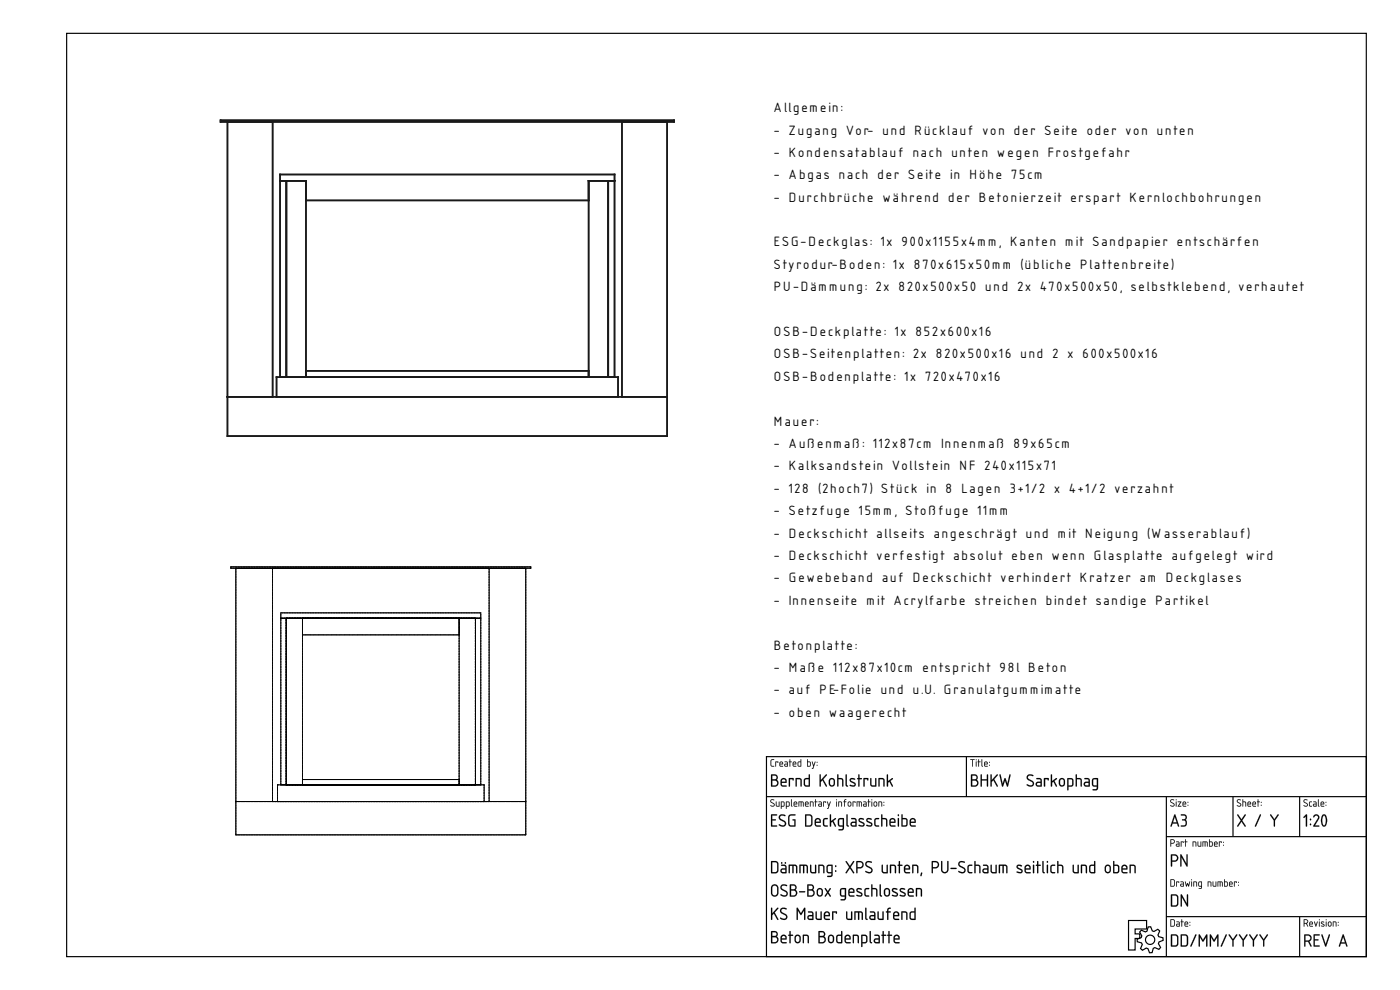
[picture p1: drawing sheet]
<svg xmlns="http://www.w3.org/2000/svg" width="420mm" height="297mm" viewBox="0 0 420 297" stroke-linecap="round" stroke-linejoin="round" font-family="sans-serif">
<defs><g id="words">
<g font-size="5">
<text x="232.2" y="33.6">Allgemein:</text>
<text x="232.2" y="40.4">- Zugang Vor- und Rücklauf von der Seite oder von unten</text>
<text x="232.2" y="47.1">- Kondensatablauf nach unten wegen Frostgefahr</text>
<text x="232.2" y="53.8">- Abgas nach der Seite in Höhe 75cm</text>
<text x="232.2" y="60.5">- Durchbrüche während der Betonierzeit erspart Kernlochbohrungen</text>
<text x="232.2" y="74">ESG-Deckglas: 1x 900x1155x4mm, Kanten mit Sandpapier entschärfen</text>
<text x="232.2" y="80.7">Styrodur-Boden: 1x 870x615x50mm (übliche Plattenbreite)</text>
<text x="232.2" y="87.4">PU-Dämmung: 2x 820x500x50 und 2x 470x500x50, selbstklebend, verhautet</text>
<text x="232.2" y="100.8">OSB-Deckplatte: 1x 852x600x16</text>
<text x="232.2" y="107.6">OSB-Seitenplatten: 2x 820x500x16 und 2 x 600x500x16</text>
<text x="232.2" y="114.3">OSB-Bodenplatte: 1x 720x470x16</text>
<text x="232.2" y="127.7">Mauer:</text>
<text x="232.2" y="134.4">- Außenmaß: 112x87cm Innenmaß 89x65cm</text>
<text x="232.2" y="141.2">- Kalksandstein Vollstein NF 240x115x71</text>
<text x="232.2" y="147.9">- 128 (2hoch7) Stück in 8 Lagen 3+1/2 x 4+1/2 verzahnt</text>
<text x="232.2" y="154.6">- Setzfuge 15mm, Stoßfuge 11mm</text>
<text x="232.2" y="161.3">- Deckschicht allseits angeschrägt und mit Neigung (W asserablauf)</text>
<text x="232.2" y="168">- Deckschicht verfestigt absolut eben wenn Glasplatte aufgelegt wird</text>
<text x="232.2" y="174.8">- Gewebeband auf Deckschicht verhindert Kratzer am Deckglases</text>
<text x="232.2" y="181.5">- Innenseite mit Acrylfarbe streichen bindet sandige Partikel</text>
<text x="232.2" y="194.9">Betonplatte:</text>
<text x="232.2" y="201.6">- Maße 112x87x10cm entspricht 98l Beton</text>
<text x="232.2" y="208.3">- auf PE-Folie und u.U. Granulatgummimatte</text>
<text x="232.2" y="215.1">- oben waagerecht</text>
</g>
</g></defs>
<g fill="none" stroke="#000" stroke-width=".35">
<path d="M20 10h390v277h-390zM230 227h180v60h-180zM230 239h180M290 227v12M350 239v48M370 239v12M390 239v12M350 251h60M338.7 276.2h5.4v2.5h-3.4v1.5h1.4v1.4h-1.4v3.4h-2zM342.5 279.1l1.2 .5 .5-.2 .4-1.3h.7l.5 1.2 .5 .2 1.2-.7 .5 .5-.5 1.2 .2 .5 1.3 .4 .1 .7-1.3 .5-.1 .5 .6 1.2-.5 .6-1.2-.6-.5 .2-.3 1.3-.8 .1-.5-1.3-.5-.1-1.1 .6-.6-.5 .5-1.2-.2-.5-1.3-.3v-.8l1.2-.5 .2-.5-.7-1.1zM350 275h60M390 275v12"/>
<circle cx="345.2" cy="282" r="1.4"/>
</g>
<g fill="#000">
<path d="M231.4 228l.9-.2-.8 .4v1.3l.1 .3h.6l.1 .2h-.7l-.3-.3zM232.7 228.5l.9 .1-.1 .3-.1-.2h-.5l-.1 1.3zM234.2 228.8l-.1 .3h.7l-.2-.4zM234.1 228.6a.55 .55 0 0 1 .7 0 .55 .55 0 0 1 .1 .7h-.8l.1 .5 .8 .1-.7 .1a.91 .91 0 0 1-.2-1.4zM235.6 229.4l.1 .4h.5v-.5zM235.5 228.5h.7l.3 .4-.1 1.1h-.6a.44 .44 0 0 1-.4-.4 .44 .44 0 0 1 .4-.5h.4v-.3zM237 227.8l.2 .1v.6l.4 .1-.4 .1-.1 1.3-.1-1.3-.3-.1 .3-.1zM238.2 228.8l-.1 .3h.7l-.2-.4zM238.1 228.6a.55 .55 0 0 1 .7 0 .55 .55 0 0 1 .1 .7h-.8l.1 .5 .8 .1-.7 .1a.91 .91 0 0 1-.2-1.4zM239.7 228.7l-.1 .1a.63 .63 0 0 0 0 .7 .63 .63 0 0 0 .7 .3v-1.1zM239.5 228.6l.8-.1v-.6l.1-.1v2.2h-.8l-.2-.2zM242.4 228.7v1.1h.6l.1-1zM242.2 227.8l.2 .1v.6h.7l.2 .3v.8l-.3 .4-.8-.1zM243.7 228.5l.5 1.1 .3-1h.2l-.7 2.1-.4-.1 .5-.7zM245.1 229.5l.2 .2zM245.1 228.6l.2 .3z"/>
<path d="M231.4 227.9l.9-.1v.2l-.8 .1v1.4l.1 .2 .7 .1v.2h-.7l-.3-.3zM231.4 228l-.1 1.7 .3 .3h.7l-.7-.2-.2-.3 .1-1.3 .8-.4zM232.7 228.5l.9 .1-.1 .3-.1-.2h-.5l-.1 1.3zM232.7 228.5l.1 1.5 .1-1.3h.5l.1 .2 .1-.3zM234.2 228.8l-.1 .3h.7l-.2-.4zM234.2 228.8l.4-.1 .2 .5h-.7zM234.1 228.6a.56 .56 0 0 1 .7 0 .56 .56 0 0 1 .1 .8l-.8-.1 .1 .4 .8 .2-.7 .1a.92 .92 0 0 1-.2-1.4zM234.1 228.6l-.2 .4 .1 .9 1 .1-.8-.2-.1-.3v-.2h.9l-.1-.6-.4-.2zM235.6 229.4v.3l.6 .1v-.5zM235.6 229.4l.7-.1v.5h-.7zM235.5 228.5h.7l.2 .2v1.3h-.8l-.2-.2 .1-.5 .7-.2v-.3l-.7-.1zM235.5 228.5l.7 .2 .1 .5-.8 .1v.6l.9 .1v-1.2l-.2-.3zM237 227.8l.2 .1v.6l.4 .1-.4 .1-.1 1.3-.1-1.3-.3-.1 .3-.1zM237 227.8v.7l-.2 .1 .2 .1 .1 1.3 .1-1.3 .4-.1-.4-.1zM238.2 228.8l-.1 .3h.7l-.2-.4zM238.2 228.8l.4-.1 .2 .5h-.7zM238.1 228.6a.56 .56 0 0 1 .7 0 .56 .56 0 0 1 .1 .8l-.8-.1 .1 .4 .8 .2-.7 .1a.92 .92 0 0 1-.2-1.4zM238.1 228.6l-.2 .4 .1 .9 .9 .1-.7-.2-.1-.3v-.2h.8l-.1-.6-.4-.2zM239.7 228.7l-.1 1 .7 .1v-1.1zM239.7 228.7h.6v1.1l-.7-.1zM239.5 228.6l.8-.1-.1-.6 .2-.1v2.2l-.9-.1zM239.5 228.6v1.3l.9 .1v-2.2l-.1 .7zM242.4 228.7v1.1l.6-.1a.7 .7 0 0 0-.1-1zM242.4 228.7l.7 .1-.1 1h-.6zM242.2 227.8l.2 .1v.6h.7l.2 .2v1.1l-.3 .2-.8-.1zM242.2 227.8v2.1l.8 .1 .3-.4v-.8l-.2-.3h-.7zM243.7 228.5l.2 .1 .3 1 .3-1h.3l-.8 2.1-.4-.1 .3-.1 .2-.6zM243.7 228.5l.4 1.4-.2 .6-.2 .1 .3 .1 .7-2.1h-.2l-.3 1zM245.1 229.5h.2v.3l-.2-.1zM245.1 229.5l.1 .3zM245.1 228.6h.2v.3h-.2zM245.1 228.6l.2 .2z"/>
<path d="M231.4 232.4l1-.1a.93 .93 0 0 1 .9 .6 .93 .93 0 0 1-.2 1.1 1.11 1.11 0 0 1 .5 1.2 1.11 1.11 0 0 1-1 .8h-1.2zM231.8 234.2v1.5h.7a.74 .74 0 0 0 .8-.8 .74 .74 0 0 0-.8-.7zM231.8 232.7v1.1h.7a.56 .56 0 0 0 .6-.5 .56 .56 0 0 0-.6-.6zM234.7 234l-.1 .6h1.1a.58 .58 0 0 0-.2-.7 .58 .58 0 0 0-.8 .1zM234.6 233.7a.92 .92 0 0 1 1.2 0 .92 .92 0 0 1 .1 1.2h-1.3l.2 .7 1.3 .2-1.1 .2a.89 .89 0 0 1-.7-1.2v-.7zM236.8 233.5l1.2-.1 .2 .2-.2 .6-.2-.4h-.7v2l-.2 .2-.2-.2zM238.8 233.5a1.44 1.44 0 0 1 1.8 .5v1.8l-.2 .2-.2-.2v-1.8l-.3-.2h-.8v2l-.2 .2-.1-.2zM241.8 233.8l-.2 .5v1.2l1.1 .2v-1.9zM241.4 233.7l.4-.2 .9-.1v-.9l.3-.1v3.6h-1.2l-.5-.3-.1-1.6zM246 232.4l.3 .1v1.6l1.5-1.7h.4l-1.1 1.4 1.1 2-.1 .2-1.3-1.9-.5 .5v1.4h-.3zM249.3 233.9l-.2 1.2a.57 .57 0 0 0 .6 .6 .57 .57 0 0 0 .5-.7l-.2-1.1-.3-.1zM249.1 233.6a.92 .92 0 0 1 1.5 .7v.8a.91 .91 0 0 1-.9 .9 .91 .91 0 0 1-1-.9l.1-1zM251.3 232.4h.3v1l1 .1 .4 .3v2.2l-.3-.2v-1.8l-.4-.2h-.7v2l-.3 .2zM253.8 232.4l.3 .1v2.9l.4 .3a.37 .37 0 0 1-.5 .3 .37 .37 0 0 1-.2-.5zM255.2 233.6a.97 .97 0 0 1 1.4 .3l-.1 .1a.82 .82 0 0 0-1.2 .1l1.1 .7a.71 .71 0 0 1 .3 1 .71 .71 0 0 1-1 .2l-.7-.2 .2-.3a.65 .65 0 0 0 .7 .2 .65 .65 0 0 0 .5-.5l-1.2-.7-.2-.4zM257.6 232.4l.3 .1v1l.8 .1-.8 .2v2l-.1 .2-.2-.2v-2l-.4-.2 .4-.1zM259.2 233.5l1.2-.1 .2 .2-.2 .6-.2-.4h-.7v2l-.2 .2-.2-.2zM261.2 233.5l.3 .2v1.7l.4 .3h.7v-2.1l.2-.1 .2 .1v2.4h-1.1a.84 .84 0 0 1-.7-1.1zM263.7 233.5a1.44 1.44 0 0 1 1.7 .5l.1 1.8-.2 .2-.2-.2v-1.8l-.3-.2h-.8v2l-.2 .2-.2-.2zM266.2 232.4l.3 .1v1.9l1.5-.9-.1 .3-.7 .5 .7 1.7-.2-.1-.8-1.4-.4 .3v1.2h-.3z"/>
<path d="M231.5 232.3h.9a.94 .94 0 0 1 1 .6 .94 .94 0 0 1-.3 1.1 1.11 1.11 0 0 1 .5 1.2 1.11 1.11 0 0 1-1 .9l-1.2-.1zM231.5 232.4v3.6h1.1a1.11 1.11 0 0 0 .9-1.6l-.5-.4 .4-.7-.3-.8zM231.8 234.2v1.5l1.3-.2a.75 .75 0 0 0 .1-.8 .75 .75 0 0 0-.7-.5zM231.7 234.2h1.1l.3 .2a.75 .75 0 0 1 .1 .9 .75 .75 0 0 1-.7 .4h-.8zM231.8 232.7v1.1l1.1-.1v-.8zM231.7 232.7h.8a.58 .58 0 0 1 .6 .6 .58 .58 0 0 1-.6 .5h-.8zM234.7 234l-.1 .6h1.1a.55 .55 0 0 0-.2-.7 .55 .55 0 0 0-.7 .1zM234.7 234l.8-.1 .3 .7h-1.2zM234.6 233.6v.1a.93 .93 0 0 1 1.2 0 .93 .93 0 0 1 .1 1.2h-1.3l.2 .7h1.1l.2 .2-.2 .3h-.9a.92 .92 0 0 1-.8-1.3l.1-.7zM234.6 233.7l-.3 .6 .2 1.5 .5 .2h1v-.3l-1.2-.1-.2-.4v-.3l1.4-.1-.1-1.1-.7-.2zM236.8 233.5l1.2-.1 .2 .2-.2 .6-.2-.4h-.7v2l-.2 .2a3.6 3.6 0 0 1-.1-2.5zM236.8 233.5l.1 2.5 .2-.2v-2h.8l.1 .3 .2-.5zM238.8 233.5l1.3-.1 .5 .7v1.7l-.2 .2-.2-.2v-1.8l-1.1-.2v2l-.2 .2a3.7 3.7 0 0 1-.1-2.5zM238.8 233.5v2.4l.3-.1v-2h.8l.3 .2 .2 2 .2-.9a1.11 1.11 0 0 0-.7-1.6zM241.8 233.9l-.1 1.6 1 .2v-1.9zM241.8 233.8h.9v1.9a.94 .94 0 0 1-1.1-.5zM241.4 233.7l.4-.3h.9v-.9l.3-.1v3.6h-1.2l-.5-.3-.1-1.6zM241.4 233.7v1.9l.4 .4h1.2v-3.6l-.3 .1v1h-.9zM246 232.4l.3 .1v1.6l1.5-1.7h.4l-1.1 1.4 1.1 2-.1 .2-.3-.1-1-1.8-.5 .5v1.4h-.3zM246 232.4v3.5l.3-.1v-1.2l.5-.6 1.2 2 .1-.2-1.1-2 1.1-1.4h-.3l-1.5 1.7v-1.6zM249.3 233.9l-.2 1.2 .3 .5a.56 .56 0 0 0 .8-.6l-.2-1zM249.3 233.9l.4-.1 .5 .3 .1 .9-.3 .6a.57 .57 0 0 1-.6 0 .57 .57 0 0 1-.3-.5zM249.1 233.6a.92 .92 0 0 1 .9-.1 .92 .92 0 0 1 .6 .8v.8a.94 .94 0 0 1-.6 .9 .94 .94 0 0 1-1-.2l-.3-.7a1.38 1.38 0 0 1 .4-1.5zM249.1 233.7l-.3 .4v1a.92 .92 0 0 0 .5 .8 .92 .92 0 0 0 1-.1l.2-.7-.1-1.2-.5-.4zM251.3 232.4h.3v1h1l.4 .4 .1 2.2-.4-.2v-1.8l-1.1-.2v2l-.3 .2zM251.3 232.4v3.5l.3-.1v-2h.7l.4 .2 .1 1.8 .2 .1v-2.1l-.4-.3h-1v-1.1zM253.8 232.4l.4 .1v2.9l.3 .3a.39 .39 0 0 1-.5 .3 .39 .39 0 0 1-.3-.5zM253.8 232.4v3.1l.1 .4 .4 .1 .2-.2-.4-.4v-2.9zM255.1 233.6l.2-.1a.87 .87 0 0 1 1.3 .4l-.2 .1a.55 .55 0 0 0-.6-.2 .55 .55 0 0 0-.4 .4l1 .6a.68 .68 0 0 1 .4 .8 .68 .68 0 0 1-.9 .4l-.9-.3 .1-.2 1.1 .1 .2-.2-1.3-.9-.1-.4zM255.2 233.6l-.2 .5 .2 .4 1.3 .9-.2 .3-1.3-.2a1.35 1.35 0 0 0 1.5 .4 .61 .61 0 0 0 .3-.6 .61 .61 0 0 0-.4-.5l-1-.5a.53 .53 0 0 1 .3-.6 .53 .53 0 0 1 .6 .2h.3l-.1-.3-.9-.1zM257.6 232.4l.4 .1-.1 1 .6-.1 .2 .2-.8 .2 .1 2-.2 .3-.2-.3v-2l-.4-.2 .4-.1zM257.6 232.4v1.1l-.4 .1 .4 .2 .2 2.2 .1-2.2 .8-.2-.8-.1v-1zM259.2 233.5l1.2-.1 .2 .2-.2 .6-.2-.4h-.7v2l-.2 .2a3.6 3.6 0 0 1-.1-2.5zM259.2 233.5l.1 2.5 .2-.2v-2h.8l.1 .3 .2-.5zM261.2 233.5l.3 .2 .1 1.7 1 .3v-2.1l.4-.1v2.5h-1.3l-.5-.3zM261.2 233.5v.2a2.43 2.43 0 0 0 .3 2.2l1.4 .1 .1-2.4-.2-.1-.1 .1v2.1h-.8l-.4-.3v-1.7zM263.7 233.5l1.2-.1 .6 .7v1.7l-.2 .2-.2-.2v-1.8l-1.1-.2v2l-.2 .2a3.7 3.7 0 0 1-.1-2.5zM263.7 233.5v2.4l.3-.1v-2h.8l.3 .2 .2 2 .1-.9a1.11 1.11 0 0 0-.6-1.6zM266.2 232.4l.3 .1v1.9l1.2-.9h.3l-.1 .3-.7 .5 .8 1.7-.4-.1-.7-1.4-.4 .3v1.2h-.3zM266.2 232.4v3.6l.3-.2v-1l.4-.3 .8 1.4 .2 .1-.7-1.7 .7-.5v-.3h-.2l-1.2 .9v-1.9z"/>
<path d="M291.2 227.8l1.3 .1-.6 .1-.1 2-.1-2h-.5zM291.2 227.8l.5 .2 .1 2 .1-2 .6-.1zM292.9 228.5l.2 .1-.1 1.4zM292.9 228.5l.1 1.5 .1-1.4zM292.8 228a.2 .2 0 0 1 .4 0 .2 .2 0 0 1-.4 0zM292.9 227.8l.1 .3zM293.6 227.8l.2 .1v.6l.5 .1-.5 .1-.1 1.3-.1-1.3-.2-.1 .2-.1zM293.6 227.8v.7l-.2 .1 .2 .1 .1 1.3 .1-1.3 .5-.1-.5-.1zM294.6 227.8l.2 .1 .1 2.1-.4-.3zM294.6 227.8v1.9l.3 .3zM295.6 228.8v.3h.6l-.2-.4zM295.6 228.8l.4-.1 .2 .5h-.7zM295.5 228.6a.56 .56 0 0 1 .8 0 .56 .56 0 0 1 0 .8l-.8-.1 .1 .4 .9 .2-.7 .1a.92 .92 0 0 1-.3-1.4zM295.5 228.6l-.2 .4 .2 .9 .9 .1-.8-.2-.1-.3v-.2h.9l-.1-.6-.4-.2zM296.9 229.5h.2v.3l-.2-.1zM296.9 229.5l.1 .3zM296.9 228.6h.2v.3h-.2zM296.9 228.6l.1 .2z"/>
<path d="M291.2 227.8l1.3 .1-.6 .1-.1 2-.1-2h-.5zM292.9 228.5l.2 .1-.1 1.4zM292.9 228a.14 .14 0 0 1 .2 0 .14 .14 0 0 1-.2 0zM293.6 227.8l.2 .1v.6l.5 .1-.5 .1-.1 1.3-.1-1.3-.2-.1 .2-.1zM294.6 227.8l.2 .1 .1 2.1-.3-.3zM295.6 228.8v.3h.6l-.2-.4zM295.5 228.6a.55 .55 0 0 1 .8 0 .55 .55 0 0 1 0 .7h-.8l.2 .5 .7 .1-.6 .1a.91 .91 0 0 1-.3-1.4zM296.9 229.5l.1 .2zM296.9 228.6l.1 .3z"/>
<path d="M291.5 232.4l.9-.1a.93 .93 0 0 1 .9 .6 .93 .93 0 0 1-.2 1.1 1.11 1.11 0 0 1 .5 1.2 1.11 1.11 0 0 1-1 .8h-1.2zM291.8 234.2v1.5h.7a.74 .74 0 0 0 .8-.8 .74 .74 0 0 0-.8-.7zM291.8 232.7v1.1h.7a.56 .56 0 0 0 .6-.5 .56 .56 0 0 0-.6-.6zM294.4 232.4l.3 .1v1.3h1.5v-1.3l.3-.1v3.6l-.3-.2v-1.6h-1.5v1.6l-.3 .2zM297.3 232.4l.3 .1v1.6l1.5-1.7h.4l-1.1 1.4 1.1 2-.2 .2-1.2-1.9-.5 .5v1.4h-.3zM300 232.4l.3 .1 .6 2.7 .7-1.8 .7 1.8 .6-2.7 .3-.1-.7 3.6-.3-.1-.6-1.7-.5 1.7-.3 .1zM308.4 232.6a1.41 1.41 0 0 1 1.7 .1l-.2 .2a.73 .73 0 0 0-1-.2 .73 .73 0 0 0-.3 .9l1.1 .6a1.02 1.02 0 0 1 .4 1.6 1.02 1.02 0 0 1-1.6 0l-.4-.2 .2-.3a.88 .88 0 0 0 1 .4 .88 .88 0 0 0 .6-.8l-1.7-1.2-.1-.4zM311.3 235l-.1 .4 .2 .2 .9 .1v-.8zM311 233.5h1.1l.5 .5v1.9l-1.1 .1a.74 .74 0 0 1-.7-.7 .74 .74 0 0 1 .7-.8h.8v-.5l-1.3-.3zM313.3 233.5l1.3-.1 .2 .2-.2 .6-.2-.4h-.7v2l-.2 .2-.2-.2zM315.4 232.4l.3 .1v1.9l1.5-.9-.1 .3-.7 .5 .8 1.7-.3-.1-.8-1.4-.4 .3v1.2h-.3zM318.3 233.9l-.2 1.2a.57 .57 0 0 0 .6 .6 .57 .57 0 0 0 .6-.7l-.2-1.1-.4-.1zM318.1 233.6a.92 .92 0 0 1 1.5 .7v.8a.91 .91 0 0 1-.9 .9 .91 .91 0 0 1-.9-.9v-1zM320.7 233.8v1.9l.9-.1 .2-.3v-1.3l-.2-.2zM320.3 233.5a1.38 1.38 0 0 1 1.8 .5v.3a1.27 1.27 0 0 1-.6 1.7h-.8l-.1 1.1h-.3zM322.9 232.4h.2l.1 1 .9 .1 .5 .3v2.2l-.3-.2v-1.8l-.4-.2h-.7v2l-.3 .2zM325.7 235l-.1 .4 .2 .2 .9 .1v-.8zM325.5 233.5h1.1l.5 .5v1.9l-1.2 .1a.74 .74 0 0 1-.7-.7 .74 .74 0 0 1 .7-.8h.8v-.5l-1.2-.3zM328.2 233.9l-.1 1.5 .2 .2 .9 .1v-1.9zM327.9 233.7l.5-.3 1.1 .1v3a1 1 0 0 1-1.6 .5l1.1-.3 .2-.7a1.06 1.06 0 0 1-1.2-.1 1.06 1.06 0 0 1-.3-1.3z"/>
<path d="M291.5 232.3h.9a.94 .94 0 0 1 1 .6 .94 .94 0 0 1-.3 1.1 1.11 1.11 0 0 1 .5 1.2 1.11 1.11 0 0 1-1 .9l-1.2-.1zM291.5 232.4v3.6h1.1a1.11 1.11 0 0 0 .9-1.6l-.5-.4 .4-.7-.3-.8zM291.8 234.2v1.5l1.3-.2a.75 .75 0 0 0 .1-.8 .75 .75 0 0 0-.7-.5zM291.7 234.2h1.1l.3 .2a.75 .75 0 0 1 .1 .9 .75 .75 0 0 1-.7 .4h-.8zM291.8 232.7v1.1l1.1-.1v-.8zM291.7 232.7h.8a.58 .58 0 0 1 .6 .6 .58 .58 0 0 1-.6 .5h-.8zM294.3 232.4l.4 .1v1.3h1.5v-1.3l.3-.1v3.6l-.3-.2v-1.6h-1.5v1.6l-.4 .2zM294.4 232.4v3.6l.2-.2v-1.7h1.6v1.7l.3 .2v-3.6l-.3 .1v1.3h-1.6v-1.3zM297.3 232.4l.3 .1v1.6l1.5-1.7h.4l-1.1 1.4 1.1 2-.1 .2-.3-.1-1-1.8-.5 .5v1.4h-.3zM297.3 232.4v3.5l.3-.1v-1.2l.5-.6 1.2 2 .1-.2-1.1-2 1.1-1.4h-.3l-1.5 1.7v-1.6zM300 232.4l.3 .1 .6 2.7 .7-1.8 .7 1.8 .6-2.7 .4-.1-.8 3.6-.3-.1-.6-1.7-.5 1.7-.4 .1zM300 232.4l.7 3.5h.4l.5-1.8 .6 1.8 .3 .1 .7-3.6-.3 .1-.6 2.8-.7-1.8-.7 1.8-.6-2.8zM308.4 232.6l.4-.3 .9 .1 .4 .2v.2l-.2 .1a.71 .71 0 0 0-1-.2 .71 .71 0 0 0-.2 .9l1.1 .6a.93 .93 0 0 1 .2 1.6 1.25 1.25 0 0 1-1.9-.5l1.4 .3 .5-.5-.2-.4-1.6-.9-.1-.5zM308.4 232.6a.91 .91 0 0 0 .2 1.5l1 .5a.64 .64 0 0 1 .3 .9 .64 .64 0 0 1-1 .1l-.6-.3v.4a1.09 1.09 0 0 0 1.4 .3 1.09 1.09 0 0 0 .5-1.4l-1.6-.9-.2-.4 .5-.6h1.2a1.41 1.41 0 0 0-1.7-.1zM311.3 235l-.1 .4 .2 .2 .9 .1v-.8zM311.3 235l1-.1v.8l-1-.1zM311 233.5l1.1-.1 .6 .6v1.9l-1.2 .2a.75 .75 0 0 1-.7-.5 .75 .75 0 0 1 .2-.8l.3-.3h1l-.1-.6-1.2-.1zM311.1 233.5v.2l1.2 .3v.6h-.8a.73 .73 0 0 0-.6 .4 .73 .73 0 0 0 .1 .8l1.4 .2 .2-.2-.1-2-.4-.3zM313.3 233.5l1.3-.1 .2 .2-.2 .6-.2-.4h-.7v2l-.2 .2a3.6 3.6 0 0 1-.2-2.5zM313.4 233.5l.1 2.5 .2-.2-.1-2h.8l.2 .3 .2-.5zM315.4 232.4l.4 .1-.1 1.9 1.2-.9h.3v.3l-.8 .5 .8 1.7-.3-.1-.8-1.4-.4 .3v1.2h-.3zM315.4 232.4v3.6l.3-.2v-1l.5-.3 .7 1.4 .3 .1-.8-1.7 .8-.7-.3-.1-1.2 .9v-1.9zM318.3 233.9l-.1 1.2 .2 .5a.56 .56 0 0 0 .8-.6l-.1-1zM318.3 233.9l.4-.1 .5 .3 .1 .9-.3 .6a.55 .55 0 0 1-.6 0 .55 .55 0 0 1-.3-.5zM318.1 233.6a.92 .92 0 0 1 1-.1 .92 .92 0 0 1 .5 .8v.8a.94 .94 0 0 1-.5 .9 .94 .94 0 0 1-1-.2l-.3-.7a1.38 1.38 0 0 1 .3-1.5zM318.1 233.7l-.3 .4v1a.92 .92 0 0 0 .5 .8 .92 .92 0 0 0 1-.1l.3-.7-.1-1.2-.6-.4zM320.7 233.8v1.9l.9-.1 .2-.3-.1-1.4zM320.6 233.8h1l.2 .2v1.3l-.2 .4h-1zM320.3 233.5h1.3l.6 .7-.1 1.4-.4 .4h-1v.9l-.2 .3-.2-.3zM320.4 233.5l-.1 3.4 .2 .2 .2-.2-.1-.9h1l.5-.4v-1.4a1.01 1.01 0 0 0-1.5-.7zM322.9 232.4h.3v1h.9l.5 .4v2.2l-.3-.2-.1-1.8-1-.2v2l-.3 .2zM322.9 232.4v3.5l.3-.1v-2h.7l.4 .2v1.8l.3 .1v-2.1l-.5-.3h-.9l-.1-1.1zM325.7 235l-.1 .4 .2 .2 .9 .1v-.8zM325.7 235l1-.1v.8l-1-.1zM325.4 233.5l1.2-.1 .5 .6v1.9l-1.2 .2a.75 .75 0 0 1-.6-.5 .75 .75 0 0 1 .1-.8l.3-.3h1l-.1-.6-1.2-.1zM325.5 233.5v.2l1.2 .3v.6h-.8a.73 .73 0 0 0-.6 .4 .73 .73 0 0 0 .1 .8l1.5 .2 .1-.2v-2l-.4-.3zM328.2 233.9l-.1 1.5 .2 .2 .9 .1v-1.9zM328.2 233.9l1-.1v1.9l-1.1-.1zM327.9 233.6a1.6 1.6 0 0 1 1.7 0v2.9a1.02 1.02 0 0 1-1.7 .5l.2-.2 .9-.1 .2-.6a1.09 1.09 0 0 1-1.3-.2 1.09 1.09 0 0 1-.2-1.3zM327.9 233.7l-.2 .5 .2 1.6 1.3 .2a.73 .73 0 0 1-.3 .8 .73 .73 0 0 1-.8 0l-.2 .3h.9l.6-.3 .1-3.2-1.1-.1z"/>
<path d="M231.3 240l.8-.2 .3 .2-.1 .1a.48 .48 0 0 0-.6-.1 .48 .48 0 0 0-.2 .5l1 .8-.2 .6a.59 .59 0 0 1-.6 .2 .59 .59 0 0 1-.4-.5l.7 .2 .3-.3-1.1-.9zM231.3 240l-.1 .6 .9 .5a.35 .35 0 0 1 .2 .4 .35 .35 0 0 1-.4 .3l-.6-.2v.2a.64 .64 0 0 0 1 .2 .64 .64 0 0 0-.2-1l-.7-.4v-.3l.3-.3 .6 .1a.65 .65 0 0 0-1-.1zM232.9 240.5l.2 .1v1.1l.6 .1v-1.2l.2-.1v1.5l-1-.1zM232.9 240.5l.1 1.4 .9 .1v-1.5l-.2 .1v1.2h-.4l-.3-.1zM234.6 240.7v1.1h.5l.1-1zM234.5 240.7l.7 .1-.1 1h-.6zM234.4 240.5h.8l.3 .4-.1 1-.8 .1-.2 .7zM234.4 240.5v2.1l.1-.6h.5a.81 .81 0 0 0 .5-1 .81 .81 0 0 0-1-.5zM236.1 240.7v1.1h.5l.1-1zM236.1 240.7l.7 .1-.2 1h-.5zM235.9 240.5h.8l.3 .4-.1 1-.8 .1-.1 .7zM235.9 240.5v2.1l.2-.6h.5a.81 .81 0 0 0 .4-1 .81 .81 0 0 0-1-.5zM237.4 239.8l.2 .1 .1 2.1-.3-.3zM237.4 239.9v1.8l.3 .3-.1-2.1zM238.5 240.8l-.1 .3h.7l-.2-.4zM238.4 240.8l.5-.1 .2 .5h-.7zM238.3 240.6h.1a.56 .56 0 0 1 .7 0 .56 .56 0 0 1 .1 .8l-.8-.1v.4l.9 .2-.7 .1a.92 .92 0 0 1-.3-1.4zM238.4 240.6l-.2 .4 .1 .9 .9 .1-.7-.2-.1-.3v-.2h.8l-.1-.6-.4-.2zM239.7 240.5l1.4 .1 .1 1.4-.2-.1-.1-1.1-.4-.1-.1 1.3-.1-1.3h-.4v1.2l-.2 .1zM239.7 240.5v1.5l.1-1.3h.5l.1 1.3 .1-1.3h.4l.1 1.3 .2-.1a.91 .91 0 0 0-.8-1.4zM241.9 240.8l-.1 .3h.7l-.2-.4zM241.9 240.8l.4-.1 .2 .5h-.7zM241.8 240.6a.56 .56 0 0 1 .7 0 .56 .56 0 0 1 .1 .8l-.8-.1 .1 .4 .8 .2-.7 .1a.92 .92 0 0 1-.2-1.4zM241.8 240.6l-.2 .4 .1 .9 .9 .1-.7-.2-.1-.3v-.2h.8l-.1-.6-.4-.2zM243.1 240.5l1 .1v1.4l-.2-.1v-1.1l-.6-.1v1.2l-.2 .1zM243.1 240.5v1.5l.2-1.3 .6 .1 .2 1.2v-.7a.68 .68 0 0 0-.1-.7 .68 .68 0 0 0-.8-.1zM244.7 239.8l.2 .1v.6l.4 .1-.4 .1-.1 1.3-.1-1.3-.3-.1 .3-.1zM244.7 239.8v.7l-.2 .1 .2 .1 .1 1.3 .1-1.3 .4-.1-.4-.1zM245.8 241.4v.3l.6 .1v-.4zM245.8 241.4l.6-.1v.5h-.6zM245.7 240.5h.7l.2 .3v1.2h-.8l-.2-.2 .1-.5 .7-.2v-.3l-.7-.1zM245.7 240.5l.7 .2v.5l-.7 .1v.6l.9 .1v-1.2l-.2-.3zM247 240.5l.9 .1-.1 .3-.1-.2h-.5l-.1 1.3zM247.1 240.5v1.5l.1-1.3h.5l.1 .2 .1-.3zM248.2 240.5l.2 .1 .3 1 .4-1h.2l-.8 2.1-.3-.1 .3-.1 .1-.6zM248.2 240.5l.4 1.4-.4 .7 .3 .1 .8-2.1h-.2l-.4 1zM251 240.5l.2 .1-.1 1.4zM251 240.5l.1 1.5 .1-1.4zM251 240a.15 .15 0 0 1 .3 0 .15 .15 0 0 1-.3 0zM251 239.8l.1 .3zM251.6 240.5l1 .1 .1 1.4-.2-.1-.1-1.1-.6-.1v1.2l-.2 .1zM251.6 240.5v1.5l.2-1.3 .7 .1 .1 1.2 .1-.7a.68 .68 0 0 0-.2-.7 .68 .68 0 0 0-.8-.1zM253.4 239.9l.6-.1-.5 .7 .5 .1-.5 .1-.1 1.3-.1-1.3-.2-.1 .2-.1zM253.5 239.9l-.2 .6-.2 .1 .2 .1 .1 1.3 .1-1.3 .5-.1-.5-.1 .1-.3 .3-.4zM254.7 240.8v.8l.3 .2 .2-.2v-.7zM254.7 240.8l.6 .1v.7l-.2 .2-.5-.2zM254.6 240.6l.5-.1 .4 .3v.8l-.3 .4h-.5l-.3-.4zM254.3 241.2a.68 .68 0 0 0 1.3 0 .68 .68 0 0 0-1.3 0zM255.9 240.5l.9 .1-.1 .3-.2-.2h-.4l-.1 1.3zM255.9 240.5l.1 1.5 .1-1.3h.5l.1 .2 .1-.3zM257.1 240.5l1.4 .1 .1 1.4-.2-.1v-1.1l-.4-.1-.1 1.3-.1-1.3h-.5v1.2l-.2 .1zM257.1 240.5v1.5l.2-.1v-1.2h.5l.1 1.3 .1-1.3h.4l.1 1.3 .1-.1a.93 .93 0 0 0 0-1 .93 .93 0 0 0-1-.4zM259.3 241.4v.3l.6 .1v-.4zM259.2 241.4l.7-.1v.5h-.6zM259.1 240.5h.7l.3 .3-.1 1.2h-.8l-.2-.2 .1-.5 .8-.2-.1-.3-.7-.1zM259.1 240.5l.7 .2 .1 .5-.8 .1v.6l1 .1-.1-1.2-.2-.3zM260.6 239.8l.2 .1v.6l.5 .1-.5 .1-.1 1.3-.1-1.3-.2-.1 .2-.1zM260.6 239.8v.7l-.2 .1 .2 .1 .1 1.3 .1-1.3 .4-.1-.4-.1v-.6zM261.6 240.5l.2 .1-.2 1.4zM261.6 240.5v1.5l.1-1.4zM261.5 240a.15 .15 0 0 1 .3 0 .15 .15 0 0 1-.3 0zM261.6 239.8v.3zM262.5 240.8l-.1 .8 .4 .2 .2-.2v-.7zM262.5 240.8l.5 .1v.7l-.2 .2-.4-.2zM262.4 240.6l.5-.1 .3 .3 .1 .8-.4 .4h-.4l-.3-.4zM262 241.2a.7 .7 0 0 0 1.4 0 .7 .7 0 0 0-1.4 0zM263.7 240.5l.9 .1 .1 1.4-.2-.1v-1.1l-.7-.1 .1 1.2-.2 .1zM263.7 240.5v1.5l.1-1.3 .7 .1 .1 1.2 .1-1.1a.66 .66 0 0 0-.9-.4zM265.2 241.5h.2v.3h-.2zM265.2 241.5l.1 .2zM265.2 240.6h.2v.3h-.2zM265.2 240.6l.1 .3 .1-.2z"/>
<path d="M231.3 240a.53 .53 0 0 1 .6-.3 .53 .53 0 0 1 .4 .4 .49 .49 0 0 0-.6-.1 .49 .49 0 0 0-.3 .5l.7 .5a.59 .59 0 0 1 .1 .9 .59 .59 0 0 1-.9-.3 .44 .44 0 0 0 .7 .2 .44 .44 0 0 0 .1-.7l-.9-.5zM232.9 240.5l.1 .1 .1 1.1 .2 .1h.4v-1.2l.2-.1v1.5l-1-.1zM234.6 240.7v1.1h.5l.1-1zM234.4 240.5a.8 .8 0 0 1 1.1 .6 .8 .8 0 0 1-.9 .9l-.2 .7zM236.1 240.7v1.1h.5l.1-1zM235.9 240.5a.8 .8 0 0 1 1.1 .6 .8 .8 0 0 1-.9 .9l-.1 .7zM237.4 239.8l.2 .1 .1 2.1-.3-.3zM238.5 240.8l-.1 .3h.7l-.2-.4zM238.4 240.6a.55 .55 0 0 1 .7 0 .55 .55 0 0 1 .1 .7h-.8l.1 .5 .8 .1-.7 .1a.91 .91 0 0 1-.2-1.4zM239.7 240.5h1a1.06 1.06 0 0 1 .4 1.5l-.1-1.2-.3-.1h-.2l-.1 1.3-.1-1.3h-.4v1.2l-.2 .1zM241.9 240.8l-.1 .3h.7l-.2-.4zM241.8 240.6a.55 .55 0 0 1 .7 0 .55 .55 0 0 1 .1 .7h-.8l.1 .5 .8 .1-.7 .1a.91 .91 0 0 1-.2-1.4zM243.1 240.5a.71 .71 0 0 1 .8 0 .71 .71 0 0 1 .3 .8l-.1 .7-.2-1.2-.6-.1v1.2l-.2 .1zM244.7 239.8l.2 .1v.6l.4 .1-.4 .1-.1 1.3-.1-1.3-.3-.1 .3-.1zM245.8 241.4l.1 .4h.5v-.4zM245.7 240.5h.7l.2 .4v1.1h-.6a.44 .44 0 0 1-.5-.4 .44 .44 0 0 1 .5-.5h.4v-.3zM247.1 240.5l.8 .1-.1 .3-.1-.2h-.5l-.1 1.3zM248.2 240.5l.5 1.1 .4-1h.2l-.8 2.1-.3-.1 .4-.7zM251 240.5l.2 .1-.1 1.4zM251 240a.15 .15 0 0 1 .3 0 .15 .15 0 0 1-.3 0zM251.6 240.5a.71 .71 0 0 1 .9 0 .71 .71 0 0 1 .2 .8l-.1 .7-.1-1.2-.7-.1v1.2l-.2 .1zM253.5 239.9l.5-.1-.4 .4-.1 .3 .5 .1-.5 .1-.1 1.3-.1-1.3-.2-.1zM254.7 240.8l-.1 .7a.34 .34 0 0 0 .4 .3 .34 .34 0 0 0 .3-.4l-.1-.6zM254.6 240.6l.6-.1a.93 .93 0 0 1-.1 1.5h-.4a.96 .96 0 0 1-.1-1.4zM255.9 240.5l.9 .1-.1 .3-.2-.2h-.4l-.1 1.3zM257.1 240.5h1.1a1.06 1.06 0 0 1 .3 1.5l-.1-1.2-.2-.1h-.2l-.1 1.3-.1-1.3h-.5v1.2l-.2 .1zM259.3 241.4v.4h.6v-.4zM259.1 240.5h.7l.3 .4v1.1h-.7a.44 .44 0 0 1-.4-.4 .44 .44 0 0 1 .4-.5h.5v-.3zM260.6 239.8l.2 .1v.6l.4 .1-.4 .1-.1 1.3-.1-1.3-.2-.1 .2-.1zM261.6 240.5l.2 .1-.2 1.4zM261.5 240a.15 .15 0 0 1 .3 0 .15 .15 0 0 1-.3 0zM262.5 240.8l-.1 .7a.34 .34 0 0 0 .3 .3 .34 .34 0 0 0 .4-.4l-.2-.6zM262.4 240.6l.6-.1a.93 .93 0 0 1-.1 1.5h-.4a.96 .96 0 0 1-.1-1.4zM263.7 240.5a.71 .71 0 0 1 .8 0 .71 .71 0 0 1 .2 .8l-.1 .7-.1-1.2-.7-.1v1.2l-.1 .1zM265.2 241.5l.1 .2zM265.2 240.6l.2 .3z"/>
<path d="M231.4 244.4h1.8l-.2 .3h-1.3v1.1l1.2 .2-1.2 .2v1.5h1.3l.2 .3h-1.8zM234 244.6a1.41 1.41 0 0 1 1.7 .1l-.2 .2a.73 .73 0 0 0-1-.2 .73 .73 0 0 0-.3 .9l1.1 .6a1.02 1.02 0 0 1 .4 1.6 1.02 1.02 0 0 1-1.6 0l-.3-.2 .1-.3a.88 .88 0 0 0 1 .4 .88 .88 0 0 0 .6-.8l-1.7-1.2-.1-.4zM236.8 244.6l.7-.3 1.2 .1-.2 .3-1.3 .1-.3 .5v1.9l.3 .4 1.2 .1v-1.5l-.6-.2 .2-.2 .7 .1v2.1h-1.5l-.5-.4-.2-2.4zM242 244.7v3a1.14 1.14 0 0 0 1.4-.5v-2.2l-.3-.3zM241.7 244.4h1.5l.6 .6v2.4l-.6 .6h-1.6zM245 246l-.1 .6h1.1a.58 .58 0 0 0-.3-.7 .58 .58 0 0 0-.7 .1zM244.8 245.7a.92 .92 0 0 1 1.2 0 .92 .92 0 0 1 .2 1.2h-1.3l.1 .7 1.3 .3-1.1 .1a.89 .89 0 0 1-.7-1.2v-.7zM247.2 245.7l1.1-.3 .1 .3a.77 .77 0 0 0-.9 .2 .77 .77 0 0 0-.2 .9l.1 .7 1 .2-.1 .3a.99 .99 0 0 1-1.1-.2 .99 .99 0 0 1-.2-1.1zM249.1 244.4l.3 .1v1.9l1.5-.9-.1 .3-.7 .5 .7 1.7-.2-.1-.8-1.4-.4 .3v1.2h-.3zM251.9 245.9l-.1 1.5 .2 .2 .9 .1v-1.9zM251.7 245.7l.5-.3 1 .1 .1 3a1 1 0 0 1-1.7 .5l1.1-.3 .2-.7a1.06 1.06 0 0 1-1.2-.1 1.06 1.06 0 0 1-.2-1.2zM254.1 244.4l.3 .1v2.9l.3 .3a.37 .37 0 0 1-.5 .3 .37 .37 0 0 1-.2-.5zM255.7 247l-.1 .4 .2 .2 .9 .1v-.8zM255.5 245.5h1.1l.5 .5v1.9l-1.2 .1a.74 .74 0 0 1-.7-.7 .74 .74 0 0 1 .8-.8h.7v-.5l-1.2-.3zM257.8 245.6a.97 .97 0 0 1 1.5 .3l-.2 .1a.82 .82 0 0 0-1.1 .1l1.1 .7a.71 .71 0 0 1 .2 1 .71 .71 0 0 1-1 .2l-.6-.2 .2-.3a.65 .65 0 0 0 .7 .2 .65 .65 0 0 0 .5-.5l-1.3-.7-.2-.4zM260.1 245.6a.97 .97 0 0 1 1.5 .3l-.1 .1a.82 .82 0 0 0-1.2 .1l1.1 .7a.71 .71 0 0 1 .3 1 .71 .71 0 0 1-1 .2l-.7-.2 .2-.3a.65 .65 0 0 0 .7 .2 .65 .65 0 0 0 .5-.5l-1.3-.7-.1-.4zM262.6 245.7l1.1-.3 .1 .3a.77 .77 0 0 0-.9 .2 .77 .77 0 0 0-.2 .9l.1 .7 1 .2-.1 .3a.99 .99 0 0 1-1.1-.2 .99 .99 0 0 1-.2-1.1zM264.5 244.4h.3v1l.9 .1 .5 .3v2.2l-.3-.2v-1.8l-.4-.2h-.7v2l-.3 .2zM267.4 246l-.1 .6h1.1a.58 .58 0 0 0-.3-.7 .58 .58 0 0 0-.7 .1zM267.2 245.7a.92 .92 0 0 1 1.3 0 .92 .92 0 0 1 .1 1.2h-1.3l.1 .7 1.4 .3-1.2 .1a.89 .89 0 0 1-.7-1.2l.1-.7zM269.5 245.5l.3 .1v2.2l-.2 .2-.2-.2zM269.4 244.6a.25 .25 0 0 1 .5 0 .25 .25 0 0 1-.5 0zM270.9 245.8v1.9h.7a1.24 1.24 0 0 0 .3-1.8zM270.6 244.4l.3 .1v.9l1 .1 .4 .4v1.6l-.3 .4-1.2 .1-.3-.1zM273.5 246l-.1 .6h1.1a.58 .58 0 0 0-.3-.7 .58 .58 0 0 0-.7 .1zM273.3 245.7a.92 .92 0 0 1 1.2 0 .92 .92 0 0 1 .2 1.2h-1.3l.1 .7 1.3 .3-1.1 .1a.89 .89 0 0 1-.7-1.2v-.7z"/>
<path d="M231.4 244.4h1.8l-.2 .3h-1.3v1.1h1l.2 .2-.2 .2h-1v1.5l1.3-.1 .2 .4h-1.8zM231.5 244.4l-.1 3.6h1.8l-.2-.3h-1.3v-1.6l1.1-.1-1.1-.2v-1.1h1.3l.2-.3zM234 244.6l.4-.3 .9 .1 .4 .2v.2l-.2 .1a.71 .71 0 0 0-1-.2 .71 .71 0 0 0-.2 .9l1.1 .6a.93 .93 0 0 1 .2 1.6 1.25 1.25 0 0 1-1.9-.5l1.4 .3 .4-.5-.1-.4-1.6-.9-.1-.5zM234 244.6a.91 .91 0 0 0 .2 1.5l1 .5a.64 .64 0 0 1 .3 .9 .64 .64 0 0 1-1 .1l-.6-.3v.4a1.09 1.09 0 0 0 1.4 .3 1.09 1.09 0 0 0 .5-1.4l-1.6-.9-.1-.4 .4-.6 1.2 .1a1.09 1.09 0 0 0-1.7-.2zM236.8 244.6l.7-.3 1.2 .1-.2 .3-1.3 .1-.3 .5v1.9l.3 .4 1.2 .1v-1.5l-.6-.2 .2-.2 .7 .1v2.1h-1.5l-.6-.4-.1-2.4zM236.8 244.6l-.2 .6 .1 2.4 .5 .4 1.5-.1v-2l-.8 .1 .5 .1v1.6l-1.2-.1-.3-.4v-1.9l.3-.6h1.3l.2-.3h-1.2zM242 244.7v3l1.2-.1 .2-.5v-2l-.4-.4zM241.9 244.7h1.2l.3 .3 .1 2.1a.93 .93 0 0 1-1.4 .6zM241.6 244.4l1.6-.1 .6 .7v2.4l-.6 .6h-1.6zM241.7 244.4v3.6h1.5l.6-.6v-2.4l-.6-.6zM245 246l-.1 .6h1.1a.55 .55 0 0 0-.3-.7 .55 .55 0 0 0-.7 .1zM245 246l.8-.1 .2 .7h-1.2zM244.8 245.6v.1a.93 .93 0 0 1 1.3 0 .93 .93 0 0 1 .1 1.2h-1.3l.1 .7h1.1l.3 .3-.3 .2h-.9a.92 .92 0 0 1-.7-1.3v-.7zM244.8 245.7l-.3 .6 .2 1.5 .5 .2h1.1v-.3l-1.3-.1-.2-.4v-.3l1.5-.1-.2-1.1-.7-.2zM247.2 245.6l1.1-.2 .1 .4a.76 .76 0 0 0-.9 .1 .76 .76 0 0 0-.1 .9v.7l1 .2-.1 .3a1.02 1.02 0 0 1-1.2-.2 1.02 1.02 0 0 1-.1-1.1zM247.2 245.7l-.2 .5 .2 1.6 1.1 .2 .1-.3a1.01 1.01 0 0 1-1.2-1 1.01 1.01 0 0 1 1.2-1l-.1-.2zM249.1 244.4l.3 .1v1.9l1.2-.9h.3l-.1 .3-.7 .5 .8 1.7-.4-.1-.7-1.4-.4 .3v1.2h-.3zM249.1 244.4v3.6l.3-.2v-1l.4-.3 .8 1.4 .2 .1-.7-1.7 .7-.5v-.3h-.2l-1.2 .9v-1.9zM251.9 245.9v1.5l.1 .2 .9 .1v-1.9zM251.9 245.9l1.1-.1v1.9l-1.1-.1zM251.6 245.6a1.6 1.6 0 0 1 1.7 0v2.9a1.02 1.02 0 0 1-1.7 .5l.2-.2 .9-.1 .2-.6a1.09 1.09 0 0 1-1.2-.2 1.09 1.09 0 0 1-.3-1.2zM251.7 245.7l-.2 .5 .1 1.6 1.4 .2a.73 .73 0 0 1-.3 .8 .73 .73 0 0 1-.9 0l-.1 .3h.9l.6-.3 .1-3.2-1.1-.1zM254.1 244.4l.3 .1v2.9l.3 .3a.39 .39 0 0 1-.5 .3 .39 .39 0 0 1-.2-.5zM254.1 244.4l-.1 3.1 .2 .4 .4 .1 .1-.2-.3-.4v-2.9zM255.7 247v.6l1 .1v-.8zM255.7 247l1-.1v.8l-1-.1zM255.5 245.5l1.1-.1 .5 .6v1.9l-1.2 .2a.75 .75 0 0 1-.6-.5 .75 .75 0 0 1 .1-.8l.4-.3h.9l-.1-.6-1.1-.1zM255.5 245.5v.2l1.2 .3v.6h-.7a.73 .73 0 0 0-.7 .4 .73 .73 0 0 0 .2 .8l1.4 .2 .2-.2-.1-2-.4-.3zM257.8 245.6l.1-.1a.87 .87 0 0 1 1.4 .4l-.2 .1a.55 .55 0 0 0-.6-.2 .55 .55 0 0 0-.4 .4l1 .6a.68 .68 0 0 1 .4 .8 .68 .68 0 0 1-.9 .4l-1-.3 .2-.2 1.1 .1 .2-.2-1.3-.9-.2-.4zM257.8 245.6l-.1 .5 .1 .4 1.4 .9-.3 .3-1.2-.2a1.35 1.35 0 0 0 1.5 .4 .61 .61 0 0 0 .3-.6 .61 .61 0 0 0-.4-.5l-1.1-.5a.53 .53 0 0 1 .4-.6 .53 .53 0 0 1 .6 .2h.2v-.3l-.9-.1zM260.1 245.6l.2-.1a.87 .87 0 0 1 1.3 .4l-.2 .1a.55 .55 0 0 0-.6-.2 .55 .55 0 0 0-.4 .4l1 .6a.68 .68 0 0 1 .4 .8 .68 .68 0 0 1-.9 .4l-1-.3 .2-.2 1.1 .1 .2-.2-1.3-.9-.2-.4zM260.1 245.6l-.1 .5 .2 .4 1.3 .9-.3 .3-1.2-.2a1.35 1.35 0 0 0 1.5 .4 .61 .61 0 0 0 .3-.6 .61 .61 0 0 0-.4-.5l-1-.5a.53 .53 0 0 1 .3-.6 .53 .53 0 0 1 .6 .2h.3l-.1-.3-.9-.1zM262.6 245.6l1.1-.2 .1 .4a.76 .76 0 0 0-.9 .1 .76 .76 0 0 0-.1 .9v.7l1 .2-.1 .3a1.02 1.02 0 0 1-1.2-.2 1.02 1.02 0 0 1-.1-1.1zM262.6 245.7l-.2 .5 .2 1.6 1.1 .2 .1-.3a1.01 1.01 0 0 1-1.2-1 1.01 1.01 0 0 1 1.2-1l-.1-.2zM264.5 244.4h.3v1h1l.4 .4 .1 2.2-.4-.2v-1.8l-1.1-.2v2l-.3 .2zM264.5 244.4v3.5l.3-.1v-2h.7l.4 .2 .1 1.8 .2 .1v-2.1l-.5-.3h-.9l-.1-1.1zM267.4 246l-.1 .6h1.1a.55 .55 0 0 0-.3-.7 .55 .55 0 0 0-.7 .1zM267.4 246l.8-.1 .2 .7h-1.1zM267.2 245.6v.1a.93 .93 0 0 1 1.3 0 .93 .93 0 0 1 .1 1.2h-1.3l.2 .7h1l.3 .3-.3 .2h-.9a.92 .92 0 0 1-.7-1.3v-.7zM267.3 245.7l-.4 .6 .2 1.5 .5 .2h1.1v-.3l-1.3-.1-.1-.4v-.3l1.4-.1-.2-1.1-.7-.2zM269.5 245.5l.3 .1v2.2l-.2 .2-.2-.2zM269.5 245.5l.1 2.5 .2-2.4zM269.4 244.6a.26 .26 0 0 1 .5 0 .26 .26 0 0 1-.5 0zM269.5 244.4v.4h.2v-.4zM270.9 245.8v1.9l.7-.1a1.22 1.22 0 0 0 .3-1.7zM270.9 245.8h.7a1.1 1.1 0 0 1 .4 1.5l-.2 .3-.9 .1zM270.6 244.4l.3 .1v.9l1 .1 .4 .3 .1 1.7-.4 .5h-1.2l-.3-.1zM270.6 244.4v3.5h1.4l.3-.4v-1.6l-.4-.4h-1v-1zM273.5 246l-.1 .6h1.1a.55 .55 0 0 0-.3-.7 .55 .55 0 0 0-.7 .1zM273.5 246l.8-.1 .2 .7h-1.2zM273.3 245.6a.94 .94 0 0 1 1.3 .1 .94 .94 0 0 1 .1 1.2h-1.3l.1 .7h1.1l.3 .3-.3 .2h-.9a.92 .92 0 0 1-.7-1.3v-.7zM273.3 245.7l-.3 .6 .2 1.5 .5 .2h1.1v-.3l-1.3-.1-.2-.4v-.3l1.5-.1-.2-1.1-.7-.2z"/>
<path d="M351.3 240l.8-.2 .3 .2-.1 .1a.48 .48 0 0 0-.6-.1 .48 .48 0 0 0-.2 .5l1 .8-.2 .6a.59 .59 0 0 1-.6 .2 .59 .59 0 0 1-.4-.5l.7 .2 .3-.3-1.1-.9zM351.4 240l-.2 .6 .9 .5a.35 .35 0 0 1 .2 .4 .35 .35 0 0 1-.3 .3l-.7-.2v.2a.64 .64 0 0 0 1 .2 .64 .64 0 0 0-.1-1l-.8-.4v-.3l.4-.3 .6 .1a.65 .65 0 0 0-1-.1zM352.9 240.5l.2 .1-.1 1.4zM352.9 240.5l.1 1.5 .1-1.4zM352.9 240a.15 .15 0 0 1 .3 0 .15 .15 0 0 1-.3 0zM352.9 239.8l.1 .3zM353.5 240.5h1l-.7 1.3h.6l.1 .2h-1l.7-1.3h-.6zM353.5 240.5l.1 .2h.7l-.8 1.3h1l-.1-.2h-.7l.8-1.3zM355.2 240.8l-.1 .3h.7l-.2-.4zM355.2 240.8l.4-.1 .2 .5h-.7zM355.1 240.6a.56 .56 0 0 1 .7 0 .56 .56 0 0 1 .1 .8l-.8-.1 .1 .4 .8 .2-.7 .1a.92 .92 0 0 1-.2-1.4zM355.1 240.6l-.2 .4 .1 .9 1 .1-.8-.2-.1-.3v-.2h.9l-.1-.6-.4-.2zM356.4 241.5h.2v.3h-.2zM356.4 241.5l.2 .2zM356.4 240.6h.2v.3h-.2zM356.4 240.6l.1 .3z"/>
<path d="M351.3 240a.53 .53 0 0 1 .6-.3 .53 .53 0 0 1 .4 .4 .49 .49 0 0 0-.6-.1 .49 .49 0 0 0-.2 .5l.7 .5a.59 .59 0 0 1 0 .9 .59 .59 0 0 1-.9-.3 .44 .44 0 0 0 .7 .2 .44 .44 0 0 0 .1-.7l-.9-.5zM352.9 240.5l.2 .1-.1 1.4zM352.9 240a.15 .15 0 0 1 .3 0 .15 .15 0 0 1-.3 0zM353.5 240.5h1l-.7 1.3h.6l.1 .2h-1l.7-1.3h-.6zM355.2 240.8l-.1 .3h.7l-.2-.4zM355.1 240.6a.55 .55 0 0 1 .7 0 .55 .55 0 0 1 .1 .7h-.8l.1 .5 .8 .1-.7 .1a.91 .91 0 0 1-.2-1.4zM356.4 241.5l.2 .2zM356.4 240.6l.2 .3z"/>
<path d="M351.5 252v.9h.5a.45 .45 0 0 0 .4-.5 .45 .45 0 0 0-.5-.4zM351.3 251.8h.6a.66 .66 0 0 1 .7 .7 .66 .66 0 0 1-.6 .6h-.5v.8l-.2 .1zM353.1 253.4l.1 .4h.6v-.4zM353 252.5h.7l.3 .4-.1 1.1h-.6a.44 .44 0 0 1-.4-.4 .44 .44 0 0 1 .4-.5h.5l-.1-.3zM354.4 252.5l.8 .1-.1 .3-.1-.2h-.4l-.1 1.3zM355.7 251.8l.2 .1v.6l.5 .1-.5 .1-.1 1.3-.1-1.3-.2-.1 .2-.1zM358 252.5a.71 .71 0 0 1 .8 0 .71 .71 0 0 1 .2 .8l-.1 .7-.1-1.2-.7-.1v1.2l-.1 .1zM359.4 252.5l.2 .1v1.1l.2 .1h.5v-1.2l.2-.1v1.5l-1-.1zM360.9 252.5h1.1a1.06 1.06 0 0 1 .3 1.5l-.1-1.2-.2-.1h-.2l-.1 1.3-.1-1.3h-.5v1.2l-.2 .1zM363.1 252.7v1.1h.5l.1-1zM362.9 251.8l.2 .1v.6h.6l.2 .3v.8l-.2 .4-.9-.1zM364.6 252.8l-.1 .3h.7l-.2-.4zM364.5 252.6a.55 .55 0 0 1 .8 0 .55 .55 0 0 1 0 .8h-.8l.1 .4 .8 .1-.6 .1a.91 .91 0 0 1-.3-1.4zM365.8 252.5l.9 .1-.1 .3-.1-.2h-.5l-.1 1.3zM367.1 253.5l.2 .2zM367.1 252.6l.2 .3z"/>
<path d="M351.5 252v.9l.7-.1v-.6zM351.5 252h.4a.46 .46 0 0 1 .5 .4 .46 .46 0 0 1-.4 .5h-.5zM351.3 251.8h.8l.3 .2a.67 .67 0 0 1 .1 .7 .67 .67 0 0 1-.5 .5l-.5-.1v.8l-.2 .1zM351.3 251.9v2.1l.2-.9 1-.2a.66 .66 0 0 0-.6-1.1zM353.2 253.4v.4h.6v-.4zM353.1 253.4l.7-.1v.5h-.7zM353 252.5h.7l.3 .3-.1 1.2h-.8l-.2-.2 .1-.5 .8-.2-.1-.3-.7-.1zM353 252.5l.7 .2 .1 .5-.8 .1v.6l.9 .1v-1.2l-.2-.3zM354.4 252.5l.9 .1-.2 .3-.1-.2h-.4l-.1 1.3zM354.4 252.5l.1 1.5 .1-1.3h.4l.1 .2 .1-.3zM355.7 251.8l.2 .1v.6l.5 .1-.5 .1-.1 1.3-.1-1.3-.2-.1 .2-.1zM355.7 251.9v.6l-.2 .1 .2 .1 .1 1.3 .1-1.3 .4-.1-.4-.1zM357.9 252.5l1 .1 .1 1.4-.2-.1-.1-1.1-.6-.1v1.2l-.2 .1zM358 252.5v1.5l.1-1.3 .7 .1 .1 1.2 .1-.7a.7 .7 0 0 0-.2-.8 .7 .7 0 0 0-.8 0zM359.4 252.5l.2 .1v1.1l.7 .1v-1.2l.2-.1v1.5l-1-.1zM359.4 252.5l.1 1.4 1 .1v-1.5l-.2 .1v1.2h-.5l-.2-.1zM360.9 252.5l1.4 .1 .1 1.4-.2-.1-.1-1.1-.3-.1-.1 1.3-.1-1.3h-.5v1.2l-.2 .1zM360.9 252.5v1.5l.2-1.3h.5l.1 1.3 .1-1.3h.4l.1 1.3 .1-.1a.93 .93 0 0 0 0-1 .93 .93 0 0 0-1-.4zM363.1 252.7v1.1l.6-.1v-.9zM363 252.7h.5a.73 .73 0 0 1 .2 1l-.7 .1zM362.9 251.8l.2 .1v.6h.6l.2 .3v1l-.2 .2-.9-.1zM362.9 251.8v2.1l.8 .1 .2-.4v-.8l-.2-.3h-.7zM364.6 252.8l-.1 .3h.7l-.2-.4zM364.6 252.8l.4-.1 .2 .5h-.7zM364.5 252.6a.56 .56 0 0 1 .8 0 .56 .56 0 0 1 0 .8h-.8l.1 .3 .8 .2-.6 .1a.92 .92 0 0 1-.3-1.4zM364.5 252.6l-.2 .4 .2 .9 .9 .1-.8-.2-.1-.3v-.2h.9l-.1-.6-.4-.2zM365.8 252.5l.9 .1-.1 .3-.1-.2h-.5l-.1 1.3zM365.9 252.5v1.5l.1-1.3h.5l.1 .2 .1-.3zM367.1 253.5h.2v.3h-.2zM367.1 253.5l.1 .2zM367.1 252.6h.2v.3h-.2zM367.1 252.6l.2 .2z"/>
<path d="M351.8 256.7v1.5h.8a.75 .75 0 0 0 .7-.8 .75 .75 0 0 0-.8-.7zM351.5 256.4l.1-.1a1.69 1.69 0 0 1 1.7 .4 1.1 1.1 0 0 1 .2 1.2 1.1 1.1 0 0 1-.9 .6h-.8v1.3l-.4 .2zM354.3 256.4h.3l1.5 2.8v-2.7l.3-.1v3.6l-.3-.1-1.5-2.7v2.6l-.3 .2z"/>
<path d="M351.8 256.7v1.5l1.2-.2a.74 .74 0 0 0 .2-.8 .74 .74 0 0 0-.7-.5zM351.7 256.7h.8a.77 .77 0 0 1 .8 .7 .77 .77 0 0 1-.7 .8h-.9zM351.4 256.4l.2-.1a1.72 1.72 0 0 1 1.8 .4h-.1a1.11 1.11 0 0 1 .2 1.2 1.11 1.11 0 0 1-.9 .7l-.8-.1v1.3l-.4 .2zM351.5 256.4v3.5l.2-.1v-1.3h1.1l.6-.4a1.1 1.1 0 0 0-.9-1.7zM354.2 256.4h.4l1.5 2.8v-2.7l.3-.1v3.6l-.3-.1-1.5-2.7v2.6l-.4 .2zM354.3 256.4v3.5l.3-.1-.1-2.7 1.6 2.8h.3v-3.5l-.3 .1v2.8l-1.5-2.9z"/>
<path d="M352.5 244.4l.3 .1 1.1 3.2-.2 .4-.4-1h-1.4l-.3 .9-.3-.1zM352.5 244.4l-1.2 3.5h.3l.3-.8h1.4l.4 .9 .2-.1-1.2-3.4zM352.6 245.1l-.6 1.6h1.1zM352.6 245l.6 1.8h-1.2zM354.4 244.4l1.2-.1 .4 .3a.88 .88 0 0 1-.2 1.4l.4 .7a1.13 1.13 0 0 1-.5 1.3 1.13 1.13 0 0 1-1.4-.2l1.4-.3a.83 .83 0 0 0 0-1 .83 .83 0 0 0-.9-.4v-.3a.7 .7 0 0 0 .8-.1 .7 .7 0 0 0 .1-.8l-1.3-.2zM354.4 244.4v.2l.9 .1a.56 .56 0 0 1 .5 .3 .56 .56 0 0 1-.1 .6l-.9 .4 .9 .3a.92 .92 0 0 1 0 1.2 .92 .92 0 0 1-1.1 .2l-.2 .3 1.5-.2 .3-1.2-.4-.6a1.01 1.01 0 0 0 .2-1.4 1.01 1.01 0 0 0-1.4-.2z"/>
<path d="M352.5 244.4l.3 .1 1 3.3-.1 .2-.4-.9h-1.4l-.3 .9-.3-.1zM352.6 245.1l-.6 1.6h1.1zM354.4 244.4a1.07 1.07 0 0 1 1.5 .1 1.07 1.07 0 0 1-.1 1.5 1.18 1.18 0 0 1 .2 1.7 1.18 1.18 0 0 1-1.6 .1l.2-.1a.85 .85 0 0 0 1.2-.6 .85 .85 0 0 0-1-1v-.2a.67 .67 0 0 0 .9-.2 .67 .67 0 0 0-.1-.9l-1.2-.2z"/>
<path d="M371.3 240l.8-.2 .3 .2-.1 .1a.48 .48 0 0 0-.6-.1 .48 .48 0 0 0-.2 .5l1 .8-.2 .6a.59 .59 0 0 1-.6 .2 .59 .59 0 0 1-.4-.5l.7 .2 .3-.3-1.1-.9zM371.4 240l-.2 .6 .9 .5a.35 .35 0 0 1 .2 .4 .35 .35 0 0 1-.3 .3l-.7-.2v.2a.64 .64 0 0 0 1 .2 .64 .64 0 0 0-.1-1l-.8-.4v-.3l.4-.3 .6 .1a.65 .65 0 0 0-1-.1zM372.9 239.8h.2v.7h.6l.3 .2v1.3l-.2-.1-.1-1.1-.6-.1v1.2l-.2 .1zM372.9 239.8v2.2l.2-.1v-1.2h.4l.3 .1 .1 1.2v-1.3l-.8-.2zM374.7 240.8l-.1 .3h.7l-.2-.4zM374.6 240.8l.5-.1 .2 .5h-.7zM374.5 240.6h.1a.56 .56 0 0 1 .7 0 .56 .56 0 0 1 .1 .8l-.8-.1v.4l.9 .2-.7 .1a.92 .92 0 0 1-.3-1.4zM374.6 240.6l-.2 .4 .1 .9 .9 .1-.7-.2-.1-.3v-.2h.8l-.1-.6-.4-.2zM376.1 240.8v.3h.6l-.2-.4zM376.1 240.8l.5-.1 .2 .5h-.8zM376 240.6a.56 .56 0 0 1 .8 0 .56 .56 0 0 1 0 .8l-.7-.1v.4l.9 .2-.7 .1a.92 .92 0 0 1-.3-1.4zM376 240.6l-.1 .4 .1 .9 .9 .1-.7-.2-.2-.3v-.2h.9l-.1-.6-.4-.2zM377.5 239.8l.2 .1-.1 .6 .5 .1-.4 .1-.1 1.3-.2-1.3-.2-.1 .2-.1zM377.5 239.8v.7l-.3 .1 .3 .1 .1 1.3v-1.3l.5-.1-.5-.1zM378.4 241.5h.2v.3h-.2zM378.4 241.5l.2 .2zM378.4 240.6h.2v.3h-.2zM378.4 240.6l.1 .3z"/>
<path d="M371.3 240a.53 .53 0 0 1 .6-.3 .53 .53 0 0 1 .4 .4 .49 .49 0 0 0-.6-.1 .49 .49 0 0 0-.2 .5l.7 .5a.59 .59 0 0 1 0 .9 .59 .59 0 0 1-.9-.3 .44 .44 0 0 0 .7 .2 .44 .44 0 0 0 .1-.7l-.9-.5zM372.9 239.8h.2v.7h.6l.2 .2 .1 1.3-.2-.1-.1-1.1-.2-.1h-.4v1.2l-.2 .1zM374.7 240.8l-.1 .3h.7l-.2-.4zM374.6 240.6a.55 .55 0 0 1 .7 0 .55 .55 0 0 1 .1 .7h-.8l.1 .5 .8 .1-.7 .1a.91 .91 0 0 1-.2-1.4zM376.1 240.8v.3h.6l-.1-.4zM376 240.6a.55 .55 0 0 1 .8 0 .55 .55 0 0 1 0 .7h-.7l.1 .5 .8 .1-.7 .1a.91 .91 0 0 1-.3-1.4zM377.5 239.8l.2 .1v.6l.4 .1-.4 .1-.1 1.3-.2-1.3-.2-.1 .2-.1zM378.4 241.5l.2 .2zM378.4 240.6l.2 .3z"/>
<path d="M371.3 244.4l.3 .1 1 1.4 .9-1.5h.3l-1 1.8 1 1.8-.3-.1-.9-1.4-1 1.4-.3 .1 1.1-1.8zM378.2 244.4h.2v.2l-1.4 3.3-.3 .1zM381.2 244.4h.3l1 1.4 .9-1.4h.3v.2a3.3 3.3 0 0 0-1.1 3.4h-.3a3.4 3.4 0 0 0-1.1-3.5z"/>
<path d="M371.3 244.4h.4l.9 1.5 .9-1.5h.3l-1 1.8 1 1.8-.3-.1-.9-1.4-1 1.4-.3 .1v-.3l1.1-1.5zM371.4 244.4l1 1.8-1.1 1.8 .3-.1 1-1.4 .9 1.4 .3 .1-1-1.8 1-1.8h-.3l-.9 1.5-1-1.4zM378.1 244.4h.3v.2l-1.4 3.3-.4 .1zM378.2 244.4l-1.5 3.6 .3-.1 1.4-3.3zM381.2 244.4h.3l1 1.4 .9-1.4 .4 .1-1.2 1.7 .1 1.6-.2 .3-.2-.3v-1.6l-1.1-1.6zM381.2 244.4l1.1 1.8 .2 1.8 .1-1.8 1.1-1.8h-.3l-.9 1.5-1-1.4z"/>
<path d="M391.3 240l.8-.2 .3 .2-.1 .1a.48 .48 0 0 0-.6-.1 .48 .48 0 0 0-.2 .5l1 .8-.2 .6a.59 .59 0 0 1-.6 .2 .59 .59 0 0 1-.4-.5l.7 .2 .3-.3-1.1-.9zM391.4 240l-.2 .6 .9 .5a.35 .35 0 0 1 .2 .4 .35 .35 0 0 1-.3 .3l-.7-.2v.2a.64 .64 0 0 0 1 .2 .64 .64 0 0 0-.1-1l-.8-.4v-.3l.4-.3 .6 .1a.65 .65 0 0 0-1-.1zM393 240.6l.7-.1v.2h-.4a.76 .76 0 0 0 0 1.1h.4l-.1 .2a.7 .7 0 0 1-.8-.2 .7 .7 0 0 1 0-.9zM393 240.6l-.1 1.1 .4 .3h.4l-.1-.2a.63 .63 0 0 1-.6-.4 .63 .63 0 0 1 .2-.7l.5-.1zM394.3 241.4v.3l.6 .1v-.4zM394.3 241.4l.6-.1v.5h-.6zM394.2 240.5h.7l.2 .3v1.2h-.8l-.3-.2 .1-.5 .8-.2-.1-.4h-.6zM394.2 240.5l.7 .2v.5l-.7 .1v.6l.9 .1-.1-1.4zM395.6 239.8l.2 .1 .1 2.1-.4-.3zM395.6 239.9v1.8l.3 .3-.1-2.1zM396.6 240.8l-.1 .3h.7l-.2-.4zM396.6 240.8l.4-.1 .2 .5h-.7zM396.5 240.6a.56 .56 0 0 1 .8 0 .56 .56 0 0 1 0 .8l-.8-.1 .1 .4 .8 .2-.6 .1a.92 .92 0 0 1-.3-1.4zM396.5 240.6l-.2 .4 .1 .9 1 .1-.8-.2-.1-.3v-.2h.9l-.1-.6-.4-.2zM397.8 241.5h.2v.3h-.2zM397.9 241.5l.1 .2zM397.8 240.6h.2v.3h-.2zM397.9 240.6v.3z"/>
<path d="M391.3 240a.53 .53 0 0 1 .6-.3 .53 .53 0 0 1 .4 .4 .49 .49 0 0 0-.6-.1 .49 .49 0 0 0-.2 .5l.7 .5a.59 .59 0 0 1 0 .9 .59 .59 0 0 1-.9-.3 .44 .44 0 0 0 .7 .2 .44 .44 0 0 0 .1-.7l-.9-.5zM393 240.6l.6-.1 .1 .2a.44 .44 0 0 0-.5 0 .44 .44 0 0 0-.1 .5v.5l.6 .2a.55 .55 0 0 1-.7 0 .55 .55 0 0 1-.1-.6zM394.3 241.4l.1 .4h.5v-.4zM394.2 240.5h.7l.2 .4v1.1h-.7a.44 .44 0 0 1-.4-.4 .44 .44 0 0 1 .5-.5h.4v-.3zM395.6 239.8l.2 .1 .1 2.1-.4-.3zM396.6 240.8l-.1 .3h.7l-.2-.4zM396.5 240.6a.55 .55 0 0 1 .7 0 .55 .55 0 0 1 .1 .7h-.8l.1 .5 .8 .1-.6 .1a.91 .91 0 0 1-.3-1.4zM397.9 241.5l.1 .2zM397.9 240.6l.1 .3z"/>
<path d="M391.9 244.4l.4 .1v3.3l-.2 .2-.2-.2v-2.9l-.5 .5-.3-.1zM391.9 244.4l-.7 1 .7-.5a5.2 5.2 0 0 0 .2 3.1l.2-.2v-3.3zM393.1 247.1l.4 .1-.1 .4-.3-.1zM393.2 247.2v.3h.2v-.3zM393.1 245.9a.26 .26 0 0 1 .5 0 .26 .26 0 0 1-.5 0zM393.2 245.7v.4h.2v-.4zM394.4 244.6l.1-.1a.87 .87 0 0 1 1.3 .2l.1 .9-1.3 2.1h1.2l.1 .3h-1.8v-.3l1.3-2.1a.58 .58 0 0 0-.2-.9 .58 .58 0 0 0-.8 .5l-.3-.1zM394.4 244.6l-.3 .5h.4a.56 .56 0 0 1 .4-.4 .56 .56 0 0 1 .6 .2l.1 .5-1.4 2.6h1.7l-.1-.3h-1.2l1.2-1.9a.94 .94 0 0 0-.5-1.4zM397.2 244.7l-.4 1.5a1.22 1.22 0 0 0 .7 1.4l.4-1v-.9l-.3-.9zM397.2 244.7a1.25 1.25 0 0 1 .7 1.6 1.18 1.18 0 0 1-.7 1.4l-.4-1.5zM396.9 244.5l.5-.2 .5 .3 .4 1.1v.9a.95 .95 0 0 1-.3 1.1 .95 .95 0 0 1-1.2 .1l-.4-1.8zM397 244.5l-.5 1.2v.7a1.3 1.3 0 0 0 1.1 1.6l.5-.7 .2-1.1a1.35 1.35 0 0 0-1.1-1.8z"/>
<path d="M391.9 244.4l.4 .1v3.3l-.2 .2-.2-.2v-2.9l-.5 .5-.2-.1zM393.2 247.2h.2v.4h-.2zM393.2 245.7h.2v.4h-.2zM394.4 244.6a.92 .92 0 0 1 1.2-.1 .92 .92 0 0 1 .2 1.3l-1.2 1.9h1.2l.1 .3h-1.7l1.3-2.4a.63 .63 0 0 0-.4-.9 .63 .63 0 0 0-.8 .5l-.2-.1zM397.2 244.7l-.4 1.5 .4 1.4a1.13 1.13 0 0 0 .7-1.4 1.18 1.18 0 0 0-.7-1.5zM397 244.5a.84 .84 0 0 1 .9 0 .84 .84 0 0 1 .3 .9l.1 1.1a1.29 1.29 0 0 1-1.1 1.5 2.82 2.82 0 0 1-.2-3.5z"/>
<path d="M231.4 272.4l.3 .1v1.6l1.6-1.7 .3 .1-1.1 1.3 1.1 2-.1 .2-1.3-1.9-.5 .5v1.4h-.3zM234.4 272.6a1.41 1.41 0 0 1 1.7 .1l-.3 .2a.73 .73 0 0 0-.9-.2 .73 .73 0 0 0-.3 .9l1.1 .6a1.02 1.02 0 0 1 .4 1.6 1.02 1.02 0 0 1-1.6 0l-.4-.2 .2-.3a.88 .88 0 0 0 .9 .4 .88 .88 0 0 0 .7-.8l-1.7-1.2-.1-.4zM239.1 272.4h.3l1 1.6 .9-1.6h.3v3.6l-.3-.2v-2.6l-.9 1.4-1-1.4v2.6l-.3 .2zM242.8 275l-.1 .4 .2 .2 .9 .1v-.8zM242.5 273.5h1.1l.5 .5v1.9l-1.1 .1a.74 .74 0 0 1-.7-.7 .74 .74 0 0 1 .7-.8h.8l-.1-.5-1.2-.2zM244.8 273.5l.3 .2v1.7l.4 .3h.8v-2.1l.1-.1 .2 .2v2.3h-1.1a.84 .84 0 0 1-.7-1.1zM247.7 274l-.1 .6h1.1a.58 .58 0 0 0-.2-.7 .58 .58 0 0 0-.8 .1zM247.6 273.7a.92 .92 0 0 1 1.2 0 .92 .92 0 0 1 .1 1.2h-1.3l.2 .7 1.3 .3-1.1 .1a.89 .89 0 0 1-.8-1.2l.1-.7zM249.8 273.5l1.2-.1 .2 .2-.2 .6-.2-.4h-.7v2l-.2 .2-.2-.2zM254 273.5l.3 .2v1.7l.3 .3h.8v-2.1l.2-.1 .2 .2-.1 2.3h-1.1a.84 .84 0 0 1-.7-1.1zM256.5 273.5l.1-.1a2.46 2.46 0 0 1 2.3 .4v2.2l-.3-.2-.1-1.9-.6-.1v2l-.2 .2-.2-.2v-2h-.8v2l-.1 .2-.2-.2zM259.7 272.4l.3 .1v2.9l.3 .3a.37 .37 0 0 1-.5 .3 .37 .37 0 0 1-.1-.5zM261.3 275v.4l.2 .2 .9 .1v-.8zM261.1 273.5h1.1l.5 .5v1.9l-1.1 .1a.74 .74 0 0 1-.7-.7 .74 .74 0 0 1 .7-.8h.8l-.1-.5-1.2-.2zM263.4 273.5l.3 .2v1.7l.4 .3h.7v-2.1l.2-.1 .2 .2-.1 2.3h-1.1a.84 .84 0 0 1-.6-1.1zM266.4 272.6l.6-.3 .3 .2a.84 .84 0 0 0-.7 .9l.7 .2-.7 .2v2l-.2 .2-.2-.2v-2l-.3-.2 .3-.2zM268.5 274l-.1 .6h1.1a.58 .58 0 0 0-.3-.7 .58 .58 0 0 0-.7 .1zM268.3 273.7a.92 .92 0 0 1 1.3 0 .92 .92 0 0 1 .1 1.2h-1.3l.1 .7 1.4 .3-1.1 .1a.89 .89 0 0 1-.8-1.2l.1-.7zM270.5 273.5a1.44 1.44 0 0 1 1.8 .5v1.8l-.1 .2-.2-.2-.1-1.8-.3-.2h-.8v2l-.1 .2-.2-.2zM273.5 273.8l-.2 .5 .1 1.2 1 .2v-1.9zM273.1 273.7l.4-.2 .9-.1v-.9l.4-.1-.1 3.6h-1.2l-.4-.3-.1-1.6z"/>
<path d="M231.4 272.4l.4 .1-.1 1.6 1.5-1.7h.4l-1.1 1.4 1.1 2-.1 .2-.3-.1-1-1.8-.5 .5v1.4h-.3zM231.4 272.4l.1 3.5 .2-.1v-1.2l.5-.6 1.3 2 .1-.2-1.1-2 1-1.4h-.2l-1.6 1.7v-1.6zM234.3 272.6l.4-.3 .9 .1 .5 .2v.2l-.3 .1a.71 .71 0 0 0-.9-.2 .71 .71 0 0 0-.3 .9l1.1 .6a.93 .93 0 0 1 .3 1.6 1.25 1.25 0 0 1-1.9-.5l1.4 .3 .4-.5-.1-.4-1.6-.9-.1-.5zM234.4 272.6a.91 .91 0 0 0 .2 1.5l1 .5a.64 .64 0 0 1 .2 .9 .64 .64 0 0 1-.9 .1l-.6-.3-.1 .4a1.09 1.09 0 0 0 1.5 .3 1.09 1.09 0 0 0 .4-1.4l-1.5-.9-.2-.4 .4-.6 1.2 .1a1.09 1.09 0 0 0-1.6-.2zM239.1 272.4h.3l1 1.6 .9-1.6h.3l.1 3.6-.4-.2v-2.6l-.9 1.4-1-1.4 .1 2.6-.4 .2zM239.1 272.4v3.6l.3-.2v-2.7l1 1.4 .9-1.4v2.7l.3 .2v-3.6h-.3l-.9 1.7-1-1.7zM242.8 275v.6l1 .1v-.8zM242.7 275l1.1-.1v.8l-1-.1zM242.5 273.5l1.1-.1 .5 .6v1.9l-1.1 .2a.75 .75 0 0 1-.7-.5 .75 .75 0 0 1 .2-.8l.3-.2 1-.1-.2-.6-1.1-.1zM242.5 273.5v.2l1.3 .3v.6h-.8a.73 .73 0 0 0-.6 .4 .73 .73 0 0 0 .1 .8l1.4 .2 .2-.2-.1-2-.4-.3zM244.8 273.5l.3 .2 .1 1.7 1 .3v-2.1l.4-.1v2.5h-1.3l-.5-.3zM244.8 273.5v.2a2.43 2.43 0 0 0 .3 2.2l1.4 .1 .1-2.3-.2-.2-.1 .1v2.1h-.8l-.4-.3v-1.7zM247.7 274l-.1 .6h1.1a.55 .55 0 0 0-.3-.7 .55 .55 0 0 0-.7 .1zM247.7 274l.8-.1 .3 .7h-1.2zM247.5 273.7a.94 .94 0 0 1 1.3 0 .94 .94 0 0 1 .1 1.2h-1.3l.2 .7h1.1l.2 .3-.2 .2h-.9a.92 .92 0 0 1-.8-1.3l.1-.7zM247.6 273.7l-.3 .6 .2 1.5 .5 .2h1v-.3l-1.2-.1-.2-.4v-.3l1.4-.1-.2-1.1-.6-.2zM249.8 273.5l1.2-.1 .2 .2-.2 .6-.2-.4h-.7v2l-.2 .2a3.6 3.6 0 0 1-.1-2.5zM249.8 273.5l.1 2.5 .2-.2v-2h.8l.1 .3 .2-.5zM254 273.5l.3 .2v1.7l1.1 .3v-2.1l.3-.1v2.5h-1.3l-.4-.3zM254 273.5v.2a2.43 2.43 0 0 0 .3 2.2l1.4 .1v-2.3l-.1-.2-.2 .1v2.1h-.8l-.3-.3v-1.7zM256.4 273.4h1.8l.5 .2a3 3 0 0 1 .2 2.4l-.3-.2-.1-1.9-.6-.1v2l-.2 .2-.2-.2v-2h-.8l.1 2-.4 .2zM256.5 273.5v2.5l.2-.2v-2h.8v2l.2 .2 .1-2.2 .7 .1 .1 1.9 .3 .2a2.99 2.99 0 0 0-.2-2.4zM259.7 272.4l.3 .1v2.9l.4 .3a.39 .39 0 0 1-.6 .3 .39 .39 0 0 1-.2-.5zM259.7 272.4v3.1l.1 .4 .4 .1 .2-.1-.4-.5v-2.9zM261.4 275v.6l1 .1v-.8zM261.3 275l1.1-.1v.8l-1.1-.1zM261.1 273.5l1.1-.1 .5 .6v1.9l-1.1 .2a.75 .75 0 0 1-.7-.5 .75 .75 0 0 1 .2-.8l.3-.2 1-.1-.2-.6-1.1-.1zM261.1 273.5v.2l1.2 .3 .1 .6h-.8a.73 .73 0 0 0-.7 .4 .73 .73 0 0 0 .2 .8l1.4 .2 .2-.2-.1-2-.4-.3zM263.4 273.5l.3 .2 .1 1.7 1 .3v-2.1l.4-.1v2.5h-1.3l-.5-.3zM263.4 273.5v.2a2.43 2.43 0 0 0 .3 2.2l1.4 .1 .1-2.3-.2-.2-.1 .1v2.1h-.8l-.4-.3v-1.7zM266.4 272.5l.9-.1v.3l-.6 .1-.1 .6 .8 .2-.8 .2v2l-.2 .2-.2-.2v-2l-.4-.2 .4-.2zM266.4 272.6l-.1 .9-.4 .1 .4 .2 .1 2.2 .2-.2v-2l.7-.2-.7-.2a.82 .82 0 0 1 .7-.9l-.3-.2zM268.5 274l-.1 .6h1.1a.55 .55 0 0 0-.3-.7 .55 .55 0 0 0-.7 .1zM268.5 274l.8-.1 .2 .7h-1.1zM268.3 273.7a.93 .93 0 0 1 1.3 0 .93 .93 0 0 1 .1 1.2h-1.3l.2 .7h1l.3 .3-.3 .2h-.8a.92 .92 0 0 1-.8-1.3v-.7zM268.4 273.7l-.4 .6 .2 1.5 .6 .2h1v-.3l-1.3-.1-.1-.4v-.3l1.4-.1-.2-1.1-.6-.2zM270.5 273.5l1.3-.1 .6 .7v1.7l-.2 .2-.3-.2v-1.8l-1.1-.2 .1 2-.2 .2a3.7 3.7 0 0 1-.2-2.5zM270.6 273.5v2.4l.2-.1v-2h.8l.4 .2 .2 2 .1-.9a1.11 1.11 0 0 0-.7-1.6zM273.5 273.9l-.1 1.6 1 .2v-1.9zM273.5 273.8h1v1.9a.94 .94 0 0 1-1.2-.5zM273.1 273.7l.4-.3h.9v-.9l.4-.1-.1 3.6h-1.2l-.5-.3-.1-1.6zM273.2 273.7l-.1 2 .4 .3h1.2v-3.6l-.2 .1v1h-1z"/>
<path d="M231.7 258.7v3a1.14 1.14 0 0 0 1.5-.5v-2.1l-.4-.4zM231.4 258.4h1.6l.6 .6v2.4l-.6 .6h-1.6zM235.6 258.7h.2v.4h-.2zM234.5 258.7h.2v.4h-.2zM234.7 261l-.1 .4 .2 .2 .9 .1v-.8zM234.4 259.5h1.1l.5 .5v1.9l-1.1 .1a.74 .74 0 0 1-.7-.7 .74 .74 0 0 1 .7-.8h.8v-.5l-1.3-.3zM236.8 259.5l.1-.1a2.46 2.46 0 0 1 2.3 .4v2.2l-.3-.2-.1-1.9-.6-.1v2l-.2 .2-.2-.2v-2h-.8v2l-.1 .2-.2-.2zM240 259.5l.1-.1a2.46 2.46 0 0 1 2.3 .4v2.2l-.3-.2-.1-1.9-.6-.1v2l-.2 .2-.2-.2v-2h-.7v2l-.2 .2-.2-.2zM243.2 259.5l.3 .2v1.7l.3 .3h.8v-2.1l.2-.1 .1 .2v2.3h-1.1a.84 .84 0 0 1-.7-1.1zM245.6 259.5a1.44 1.44 0 0 1 1.8 .5v1.8l-.2 .2-.1-.2-.1-1.8-.3-.2h-.8v2l-.1 .2-.2-.2zM248.5 259.9l-.1 1.5 .2 .2 .9 .1v-1.9zM248.3 259.7l.5-.3 1 .1 .1 3a1 1 0 0 1-1.7 .5l1.1-.3 .2-.7a1.06 1.06 0 0 1-1.2-.1 1.06 1.06 0 0 1-.2-1.2zM250.7 261.2h.2v.4h-.2zM250.7 259.7h.2v.4h-.2zM253.8 258.4l.3 .1 1 1.4 .9-1.5h.3l-1 1.8 1 1.8-.3-.1-.9-1.4-1 1.4-.3 .1 1.1-1.8zM257.3 258.7v1.5h.8a.75 .75 0 0 0 .7-.8 .75 .75 0 0 0-.8-.7zM257 258.4l.2-.1a1.69 1.69 0 0 1 1.7 .4 1.1 1.1 0 0 1 .2 1.2 1.1 1.1 0 0 1-1 .6h-.8v1.3l-.3 .2zM259.9 258.6a1.41 1.41 0 0 1 1.8 .1l-.3 .2a.73 .73 0 0 0-.9-.2 .73 .73 0 0 0-.3 .9l1.1 .6a1.02 1.02 0 0 1 .3 1.6 1.02 1.02 0 0 1-1.5 0l-.4-.2 .1-.3a.88 .88 0 0 0 1 .4 .88 .88 0 0 0 .7-.8l-1.7-1.2-.1-.4zM264.7 259.5l.3 .2v1.7l.3 .3h.8v-2.1l.2-.1 .1 .2v2.3h-1.1a.84 .84 0 0 1-.7-1.1zM267.1 259.5a1.44 1.44 0 0 1 1.8 .5v1.8l-.2 .2-.1-.2-.1-1.8-.3-.2h-.8v2l-.1 .2-.2-.2zM269.8 258.4l.3 .1v1l.7 .1-.7 .2v2l-.2 .2-.2-.2v-2l-.3-.2 .3-.1zM271.8 260l-.1 .6h1.1a.58 .58 0 0 0-.3-.7 .58 .58 0 0 0-.7 .1zM271.6 259.7a.92 .92 0 0 1 1.2 0 .92 .92 0 0 1 .2 1.2h-1.4l.2 .7 1.3 .3-1.1 .1a.89 .89 0 0 1-.7-1.2v-.7zM273.8 259.5a1.44 1.44 0 0 1 1.8 .5v1.8l-.2 .2-.2-.2v-1.8l-.3-.2h-.8v2l-.2 .2-.1-.2zM276.5 261.8l.3 .2-.4 .9-.2-.2zM280 258.7v1.5h.8a.75 .75 0 0 0 .7-.8 .75 .75 0 0 0-.8-.7zM279.7 258.4l.1-.1a1.69 1.69 0 0 1 1.7 .4 1.1 1.1 0 0 1 .2 1.2 1.1 1.1 0 0 1-.9 .6h-.8v1.3l-.3 .2zM282.5 258.4l.3 .1v2.4a.75 .75 0 0 0 .7 .8 .75 .75 0 0 0 .8-.8v-2.4l.2-.2 .1 .2v2.4a1.11 1.11 0 0 1-1 1.1 1.11 1.11 0 0 1-1.2-1.1zM285.3 260.4h1.6l.2 .2-1.7 .1zM287.8 258.6a1.41 1.41 0 0 1 1.8 .1l-.3 .2a.73 .73 0 0 0-.9-.2 .73 .73 0 0 0-.3 .9l1.1 .6a1.02 1.02 0 0 1 .3 1.6 1.02 1.02 0 0 1-1.5 0l-.4-.2 .2-.3a.88 .88 0 0 0 .9 .4 .88 .88 0 0 0 .7-.8l-1.7-1.2-.1-.4zM290.5 259.7l1.1-.3 .2 .3a.77 .77 0 0 0-.9 .2 .77 .77 0 0 0-.2 .9v.7l1.1 .2-.2 .3a.99 .99 0 0 1-1.1-.2 .99 .99 0 0 1-.2-1.1zM292.5 258.4h.2l.1 1 .9 .1 .5 .3v2.2l-.3-.2v-1.8l-.4-.2h-.7v2l-.3 .2zM295.3 261l-.1 .4 .2 .2 .9 .1v-.8zM295.1 259.5h1l.5 .5v1.9l-1.1 .1a.74 .74 0 0 1-.7-.7 .74 .74 0 0 1 .7-.8h.8v-.5l-1.2-.3zM297.3 259.5l.3 .2 .1 1.7 .3 .3h.8v-2.1l.2-.1 .1 .2v2.3h-1.1a.84 .84 0 0 1-.7-1.1zM299.8 259.5l.2-.1a2.46 2.46 0 0 1 2.2 .4l.1 2.2-.3-.2-.1-1.9-.7-.1v2l-.1 .2-.2-.2v-2h-.8v2l-.2 .2-.1-.2zM305.2 259.6a.97 .97 0 0 1 1.5 .3l-.1 .1a.82 .82 0 0 0-1.2 .1l1.1 .7a.71 .71 0 0 1 .3 1 .71 .71 0 0 1-1 .2l-.7-.2 .2-.3a.65 .65 0 0 0 .7 .2 .65 .65 0 0 0 .5-.5l-1.3-.7-.1-.4zM308 260l-.2 .6h1.2a.58 .58 0 0 0-.3-.7 .58 .58 0 0 0-.7 .1zM307.8 259.7a.92 .92 0 0 1 1.2 0 .92 .92 0 0 1 .2 1.2h-1.4l.2 .7 1.3 .3-1.1 .1a.89 .89 0 0 1-.7-1.2v-.7zM310 259.5l.4 .1v2.2l-.2 .2-.2-.2zM310 258.6a.25 .25 0 0 1 .5 0 .25 .25 0 0 1-.5 0zM311.3 258.4l.3 .1v1l.7 .1-.7 .2v2l-.2 .2-.2-.2v-2l-.3-.2 .3-.1zM312.9 258.4l.3 .1v2.9l.3 .3a.37 .37 0 0 1-.5 .3 .37 .37 0 0 1-.2-.5zM314.2 259.5l.3 .1v2.2l-.1 .2-.2-.2zM314.2 258.6a.24 .24 0 0 1 .4 0 .24 .24 0 0 1-.4 0zM315.4 259.7l1.1-.3 .1 .3a.77 .77 0 0 0-.9 .2 .77 .77 0 0 0-.1 .9v.7l1 .2-.1 .3a.99 .99 0 0 1-1.1-.2 .99 .99 0 0 1-.2-1.1zM317.3 258.4h.3v1l1 .1 .4 .3 .1 2.2-.3-.2-.1-1.8-.4-.2h-.7v2l-.3 .2zM322 259.5l.3 .2v1.7l.3 .3h.8v-2.1l.2-.1 .2 .2-.1 2.3h-1.1a.84 .84 0 0 1-.7-1.1zM324.4 259.5a1.44 1.44 0 0 1 1.8 .5v1.8l-.1 .2-.2-.2-.1-1.8-.3-.2h-.8v2l-.1 .2-.2-.2zM327.4 259.8l-.2 .5 .1 1.2 1 .2v-1.9zM327 259.7l.4-.2 .9-.1v-.9l.4-.1-.1 3.6h-1.2l-.4-.3-.1-1.6zM332.1 259.9l-.2 1.2a.57 .57 0 0 0 .6 .6 .57 .57 0 0 0 .5-.7l-.1-1.1-.4-.1zM331.9 259.6a.92 .92 0 0 1 1.5 .7v.8a.91 .91 0 0 1-.9 .9 .91 .91 0 0 1-.9-.9v-1zM334.4 259.8v1.9h.7a1.24 1.24 0 0 0 .3-1.8zM334.1 258.4l.3 .1v.9l1 .1 .5 .4v1.6l-.4 .4-1.2 .1-.2-.1zM337 260l-.1 .6h1.1a.58 .58 0 0 0-.3-.7 .58 .58 0 0 0-.7 .1zM336.8 259.7a.92 .92 0 0 1 1.3 0 .92 .92 0 0 1 .1 1.2h-1.3l.2 .7 1.3 .3-1.1 .1a.89 .89 0 0 1-.8-1.2l.1-.7zM339.1 259.5a1.44 1.44 0 0 1 1.7 .5v1.8l-.1 .2-.2-.2v-1.8l-.4-.2h-.7v2l-.2 .2-.2-.2z"/>
<path d="M231.7 258.7v3l1.2-.1 .3-.5v-2l-.4-.4zM231.7 258.7h1.1l.4 .3 .1 2.1a.93 .93 0 0 1-1.5 .6zM231.4 258.4l1.6-.1 .6 .7v2.4l-.6 .6h-1.6zM231.5 258.4l-.1 3.6h1.6l.5-.6v-2.4l-.6-.6zM235.5 258.9a.3 .3 0 0 1 .6 0 .3 .3 0 0 1-.6 0zM235.6 258.7v.4h.2v-.4zM234.4 258.9a.27 .27 0 0 1 .5 0 .27 .27 0 0 1-.5 0zM234.5 258.7v.4h.2v-.4zM234.7 261v.6l1 .1v-.8zM234.7 261l1-.1v.8l-1-.1zM234.4 259.5l1.1-.1 .6 .6v1.9l-1.2 .2a.75 .75 0 0 1-.7-.5 .75 .75 0 0 1 .2-.8l.3-.3h1l-.1-.6-1.2-.1zM234.5 259.5v.2l1.2 .3v.6h-.8a.73 .73 0 0 0-.6 .4 .73 .73 0 0 0 .1 .8l1.4 .2 .2-.2-.1-2-.4-.3zM236.7 259.4h1.8l.5 .2a3 3 0 0 1 .2 2.4l-.3-.2-.1-1.9-.6-.1v2l-.2 .2-.2-.2v-2h-.8l.1 2-.4 .2zM236.8 259.5v2.5l.2-.2v-2h.8v2l.2 .2 .1-2.2 .7 .1 .1 1.9 .3 .1a2.99 2.99 0 0 0-.2-2.3zM239.9 259.4h1.8l.5 .2a3 3 0 0 1 .3 2.4l-.4-.2-.1-1.9-.6-.1v2l-.2 .2-.2-.2v-2h-.7v2l-.4 .2zM240 259.5v2.5l.2-.2v-2h.8v2l.2 .2 .1-2.2 .7 .1 .1 1.9 .3 .1a2.99 2.99 0 0 0-.2-2.3zM243.1 259.5l.4 .2v1.7l1.1 .3v-2.1l.3-.1v2.5h-1.3l-.4-.3zM243.2 259.5l-.1 .2a2.43 2.43 0 0 0 .4 2.2l1.4 .1v-2.3l-.1-.2-.2 .1v2.1h-.8l-.3-.3-.1-1.7zM245.6 259.5l1.3-.1 .5 .7v1.7l-.2 .2-.2-.2v-1.8l-1.1-.2 .1 2-.2 .2a3.7 3.7 0 0 1-.2-2.5zM245.6 259.5v2.4l.3-.1v-2h.8l.4 .2 .1 2 .2-.9a1.11 1.11 0 0 0-.7-1.6zM248.5 259.9l-.1 1.5 .2 .2 .9 .1v-1.9zM248.5 259.9l1.1-.1v1.9l-1.1-.1zM248.2 259.6a1.6 1.6 0 0 1 1.7 0v2.9a1.02 1.02 0 0 1-1.7 .5l.2-.2 .9-.1 .2-.6a1.09 1.09 0 0 1-1.2-.2 1.09 1.09 0 0 1-.3-1.2zM248.3 259.7l-.2 .5 .1 1.6 1.3 .2a.73 .73 0 0 1-.2 .8 .73 .73 0 0 1-.9 0l-.1 .3h.9l.6-.3 .1-3.2-1.1-.1zM250.6 261.1l.4 .1-.1 .4-.3-.1zM250.7 261.2v.3h.2v-.3zM250.6 259.9a.26 .26 0 0 1 .5 0 .26 .26 0 0 1-.5 0zM250.7 259.7v.4h.2v-.4zM253.8 258.4h.3l1 1.5 .9-1.5h.3l-1 1.8 1 1.8-.3-.1-.9-1.4-1 1.4-.3 .1 1.1-1.8zM253.8 258.4l1.1 1.8-1.1 1.8 .3-.1 1-1.4 .9 1.4 .3 .1-1-1.8 1-1.8h-.3l-.9 1.5-1-1.4zM257.3 258.7v1.5l1.3-.2a.74 .74 0 0 0 .1-.8 .74 .74 0 0 0-.7-.5zM257.3 258.7h.7a.77 .77 0 0 1 .8 .7 .77 .77 0 0 1-.7 .8h-.8zM257 258.4l.2-.1a1.72 1.72 0 0 1 1.7 .4 1.11 1.11 0 0 1 .2 1.2 1.11 1.11 0 0 1-1 .7l-.8-.1 .1 1.3-.4 .2zM257 258.4v3.5l.3-.1v-1.3h1.1l.6-.4a1.1 1.1 0 0 0-.9-1.7zM259.9 258.6l.4-.3 .9 .1 .5 .2v.2l-.3 .1a.71 .71 0 0 0-.9-.2 .71 .71 0 0 0-.3 .9l1.1 .6a.93 .93 0 0 1 .3 1.6 1.25 1.25 0 0 1-1.9-.5l1.4 .3 .4-.5-.2-.4-1.5-.9-.2-.5zM259.9 258.6a.91 .91 0 0 0 .3 1.5l.9 .5a.64 .64 0 0 1 .3 .9 .64 .64 0 0 1-1 .1l-.6-.3v.4a1.09 1.09 0 0 0 1.4 .3 1.09 1.09 0 0 0 .5-1.4l-1.5-.9-.2-.4 .4-.6 1.2 .1a1.09 1.09 0 0 0-1.7-.2zM264.6 259.5l.4 .2v1.7l1.1 .3v-2.1l.3-.1v2.5h-1.3l-.4-.3zM264.7 259.5l-.1 .2a2.43 2.43 0 0 0 .4 2.2l1.4 .1v-2.3l-.1-.2-.2 .1v2.1h-.8l-.3-.3-.1-1.7zM267.1 259.5l1.3-.1 .5 .7v1.7l-.2 .2-.2-.2v-1.8l-1.1-.2 .1 2-.2 .2a3.7 3.7 0 0 1-.2-2.5zM267.1 259.5v2.4l.3-.1v-2h.8l.4 .2 .1 2 .2-.9a1.11 1.11 0 0 0-.7-1.6zM269.8 258.4l.3 .1v1l.6-.1 .2 .2-.8 .2v2l-.2 .3-.2-.3v-2l-.3-.2 .3-.1zM269.8 258.4v1.1l-.4 .1 .4 .2 .1 2.2 .2-2.2 .7-.2-.7-.1v-1zM271.8 260l-.1 .6h1a.55 .55 0 0 0-.2-.7 .55 .55 0 0 0-.7 .1zM271.8 260l.7-.1 .3 .7h-1.2zM271.6 259.7a.93 .93 0 0 1 1.3 0 .93 .93 0 0 1 .1 1.2h-1.4l.2 .7h1.1l.3 .3-.3 .2h-.9a.92 .92 0 0 1-.7-1.3v-.7zM271.6 259.7l-.3 .6 .2 1.5 .5 .2h1.1v-.3l-1.3-.1-.2-.4v-.3l1.5-.1-.2-1.1-.7-.2zM273.8 259.5l1.3-.1 .5 .7v1.7l-.2 .2-.2-.2v-1.8l-1.1-.2v2l-.2 .2a3.7 3.7 0 0 1-.1-2.5zM273.8 259.5v2.4l.3-.1v-2h.8l.3 .2 .2 2 .2-.9a1.11 1.11 0 0 0-.7-1.6zM276.5 261.8l.3 .2-.4 .9-.2-.2zM276.5 261.9l-.2 .7 .1 .3 .3-.9zM280 258.7v1.5l1.3-.2a.74 .74 0 0 0 .1-.8 .74 .74 0 0 0-.7-.5zM280 258.7h.7a.77 .77 0 0 1 .8 .7 .77 .77 0 0 1-.7 .8h-.8zM279.7 258.4l.1-.1a1.72 1.72 0 0 1 1.8 .4h-.1a1.11 1.11 0 0 1 .3 1.2 1.11 1.11 0 0 1-1 .7l-.8-.1v1.3l-.4 .2zM279.7 258.4v3.5l.3-.1v-1.3h1l.6-.4a1.1 1.1 0 0 0-.8-1.7zM282.5 258.4l.3 .1v2.4l.2 .6a.75 .75 0 0 0 1.2-.4l.1-2.6 .2-.2 .2 .2v2.4l-.4 .8a1.11 1.11 0 0 1-1.2 .3 1.11 1.11 0 0 1-.7-1.1zM282.5 258.4v2.5l.3 .9a1.11 1.11 0 0 0 1.2 .1 1.11 1.11 0 0 0 .6-1l-.1-2.5-.2 2.7-.2 .3a.75 .75 0 0 1-.9 .2 .75 .75 0 0 1-.4-.7v-2.4zM285.3 260.4h1.6l.2 .2-.2 .2h-1.5zM285.3 260.4l.1 .3 1.7-.1-.2-.2zM287.8 258.6l.4-.3 .9 .1 .5 .2v.2l-.3 .1a.71 .71 0 0 0-.9-.2 .71 .71 0 0 0-.3 .9l1.1 .6a.93 .93 0 0 1 .3 1.6 1.25 1.25 0 0 1-1.9-.5l1.4 .3 .4-.5-.2-.4-1.5-.9-.1-.5zM287.9 258.6a.91 .91 0 0 0 .2 1.5l1 .5a.64 .64 0 0 1 .2 .9 .64 .64 0 0 1-1 .1l-.5-.3-.1 .4a1.09 1.09 0 0 0 1.4 .3 1.09 1.09 0 0 0 .5-1.4l-1.5-.9-.2-.4 .4-.6 1.2 .1a1.09 1.09 0 0 0-1.6-.2zM290.5 259.6l1.1-.2 .2 .4a.76 .76 0 0 0-.9 .1 .76 .76 0 0 0-.2 .9l.1 .7 1 .2-.2 .3a1.02 1.02 0 0 1-1.1-.2 1.02 1.02 0 0 1-.2-1.1zM290.6 259.7l-.2 .5 .1 1.6 1.1 .2 .1-.3a1.01 1.01 0 0 1-1.1-1 1.01 1.01 0 0 1 1.1-1l-.1-.2zM292.4 258.4h.3l.1 1h.9l.5 .4v2.2l-.3-.2-.1-1.8-1-.2v2l-.4 .2zM292.5 258.4v3.5l.3-.1v-2h.7l.4 .2v1.8l.3 .1-.1-2.1-.4-.3h-.9l-.1-1.1zM295.3 261v.6l1 .1v-.8zM295.3 261l1-.1v.8l-1-.1zM295 259.5l1.2-.1 .5 .6v1.9l-1.2 .2a.75 .75 0 0 1-.7-.5 .75 .75 0 0 1 .2-.8l.3-.3h1l-.1-.6-1.2-.1zM295.1 259.5v.2l1.2 .3v.6h-.8a.73 .73 0 0 0-.6 .4 .73 .73 0 0 0 .1 .8l1.4 .2 .2-.2v-2l-.5-.3zM297.3 259.5l.4 .2v1.7l1.1 .3v-2.1l.3-.1v2.5h-1.3l-.4-.3zM297.4 259.5l-.1 .2a2.43 2.43 0 0 0 .3 2.2l1.5 .1v-2.3l-.1-.2-.2 .1v2.1h-.8l-.4-.3v-1.7zM299.8 259.4h1.8l.5 .2a3 3 0 0 1 .2 2.4l-.3-.2-.1-1.9-.7-.1 .1 2-.2 .2-.3-.2 .1-2h-.8v2l-.3 .2zM299.8 259.5v2.5l.3-.2v-2h.8v2l.2 .2 .1-2.2 .7 .1 .1 1.9 .3 .1a2.99 2.99 0 0 0-.2-2.3zM305.2 259.6l.2-.1a.87 .87 0 0 1 1.3 .4l-.2 .1a.55 .55 0 0 0-.6-.2 .55 .55 0 0 0-.4 .4l1 .6a.68 .68 0 0 1 .4 .8 .68 .68 0 0 1-.9 .4l-.9-.3 .1-.2 1.1 .1 .2-.2-1.3-.9-.1-.4zM305.2 259.6l-.1 .5 .2 .4 1.3 .9-.3 .3-1.2-.2a1.35 1.35 0 0 0 1.5 .4 .61 .61 0 0 0 .3-.6 .61 .61 0 0 0-.4-.5l-1-.5a.53 .53 0 0 1 .3-.6 .53 .53 0 0 1 .6 .2h.3l-.1-.3-.9-.1zM308 260l-.2 .6h1.1a.55 .55 0 0 0-.2-.7 .55 .55 0 0 0-.7 .1zM307.9 260l.8-.1 .3 .7h-1.2zM307.8 259.7a.93 .93 0 0 1 1.3 0 .93 .93 0 0 1 .1 1.2h-1.4l.2 .7h1.1l.2 .3-.2 .2h-.9a.92 .92 0 0 1-.7-1.3v-.7zM307.8 259.7l-.3 .6 .2 1.5 .5 .2h1.1v-.3l-1.3-.1-.2-.4v-.3l1.5-.1-.2-1.1-.7-.2zM310 259.5l.4 .1v2.2l-.2 .2-.2-.2zM310.1 259.5l.1 2.5 .2-.2v-2.2zM310 258.4h.3v.4h-.3zM310.1 258.4v.4h.2v-.4zM311.3 258.4l.3 .1v1l.6-.1 .2 .2-.8 .2v2l-.2 .3-.2-.3v-2l-.3-.2 .3-.1zM311.3 258.4v1.1l-.4 .1 .4 .2 .1 2.2 .2-2.2 .7-.2-.7-.1v-1zM312.9 258.4l.3 .1v2.9l.3 .3a.39 .39 0 0 1-.5 .3 .39 .39 0 0 1-.2-.5zM312.9 258.4v3.1l.1 .4 .4 .1 .1-.2-.3-.4v-2.9zM314.2 259.5l.4 .1v2.2l-.2 .2-.3-.2zM314.2 259.5l.2 2.5 .1-2.4zM314.1 258.6a.26 .26 0 0 1 .5 0 .26 .26 0 0 1-.5 0zM314.2 258.4v.4h.3v-.4zM315.4 259.6l1.1-.2 .1 .4a.76 .76 0 0 0-.9 .1 .76 .76 0 0 0-.1 .9v.7l1 .2-.1 .3a1.02 1.02 0 0 1-1.1-.2 1.02 1.02 0 0 1-.2-1.1zM315.4 259.7l-.2 .5 .2 1.6 1.1 .2 .1-.3a1.01 1.01 0 0 1-1.2-1 1.01 1.01 0 0 1 1.2-1v-.2l-.6-.1zM317.3 258.4h.3v1h1l.5 .4v2.2l-.4-.2v-1.8l-1-.2v2l-.4 .2zM317.3 258.4v3.5l.3-.1v-2h.7l.4 .2 .1 1.8 .3 .1-.1-2.1-.4-.3h-1v-1.1zM322 259.5l.3 .2v1.7l1.1 .3v-2.1l.3-.1v2.5h-1.3l-.4-.3zM322 259.5l-.1 .2a2.43 2.43 0 0 0 .4 2.2l1.4 .1v-2.3l-.1-.2-.2 .1v2.1h-.8l-.3-.3-.1-1.7zM324.4 259.5l1.3-.1 .6 .7v1.7l-.2 .2-.3-.2v-1.8l-1.1-.2 .1 2-.2 .2a3.7 3.7 0 0 1-.2-2.5zM324.5 259.5l.1 2.5 .1-2.2h.8l.4 .2 .2 2 .1-.2v-1.7a1.29 1.29 0 0 0-1.6-.6zM327.4 259.9l-.2 .4 .1 1.2 1 .2v-1.9zM327.4 259.8h1v1.9a.94 .94 0 0 1-1.2-.5zM327 259.7l.4-.3h.9v-.9l.4-.1-.1 3.6h-1.2l-.5-.3-.1-1.6zM327 259.7v2l.4 .3h1.2v-3.6l-.2 .1v1h-1zM332.1 259.9l-.2 1.2 .3 .5a.56 .56 0 0 0 .8-.6l-.2-1zM332.1 259.9l.4-.1 .5 .3 .1 .9-.3 .6a.57 .57 0 0 1-.6 0 .57 .57 0 0 1-.3-.5zM331.9 259.6a.94 .94 0 0 1 1.5 .7v.8a.94 .94 0 0 1-.6 .9 .94 .94 0 0 1-1-.2l-.2-.5-.1-1zM331.9 259.7l-.3 .4v1a.92 .92 0 0 0 .5 .8 .92 .92 0 0 0 1-.1l.3-.7-.2-1.2-.5-.4zM334.4 259.8v1.9l.9-.1 .2-.3-.1-1.4zM334.4 259.8h.7a1.06 1.06 0 0 1 .5 1.4l-.2 .4-1 .1zM334.1 258.4l.3 .1v.9l1 .1 .5 .3v1.7l-.4 .5h-1.2l-.3-.1zM334.1 258.4v3.5h1.4l.3-.4v-1.6l-.4-.4h-1v-1zM337 260l-.1 .6h1.1a.55 .55 0 0 0-.3-.7 .55 .55 0 0 0-.7 .1zM337 260l.8-.1 .2 .7h-1.1zM336.8 259.7a.93 .93 0 0 1 1.3 0 .93 .93 0 0 1 .1 1.2h-1.3l.2 .7h1.1l.2 .3-.2 .2h-.9a.92 .92 0 0 1-.8-1.3v-.7zM336.9 259.7l-.3 .6 .1 1.5 .6 .2h1v-.3l-1.3-.1-.1-.4v-.3l1.4-.1-.2-1.1-.6-.2zM339 259.5l1.3-.1 .6 .7v1.7l-.2 .2-.2-.2-.1-1.8-1-.2v2l-.2 .2a3.7 3.7 0 0 1-.2-2.5zM339.1 259.5v2.4l.2-.1v-2h.8l.4 .2v1.8l.2 .2 .1-.9a1.11 1.11 0 0 0-.7-1.6z"/>
<path d="M232 265.9l-.3 .5v1.6a.75 .75 0 0 0 .8 .7 .75 .75 0 0 0 .7-.8v-1.5a.75 .75 0 0 0-.4-.6 .75 .75 0 0 0-.8 .1zM231.7 265.6a1.1 1.1 0 0 1 1.2-.2 1.1 1.1 0 0 1 .7 1v1.5a1.1 1.1 0 0 1-1.1 1.1 1.1 1.1 0 0 1-1.1-1v-1.9zM234.5 265.6a1.41 1.41 0 0 1 1.7 .1l-.2 .2a.73 .73 0 0 0-1-.2 .73 .73 0 0 0-.3 .9l1.1 .6a1.02 1.02 0 0 1 .4 1.6 1.02 1.02 0 0 1-1.6 0l-.4-.2 .2-.3a.88 .88 0 0 0 1 .4 .88 .88 0 0 0 .6-.8l-1.7-1.2-.1-.4zM237.1 265.4l.9-.1a.93 .93 0 0 1 1 .6 .93 .93 0 0 1-.3 1.1 1.11 1.11 0 0 1 .5 1.2 1.11 1.11 0 0 1-.9 .8h-1.2zM237.4 267.2v1.5h.8a.74 .74 0 0 0 .7-.8 .74 .74 0 0 0-.7-.7zM237.4 265.7v1.1h.7a.56 .56 0 0 0 .6-.5 .56 .56 0 0 0-.6-.6zM239.9 267.4h1.6l.2 .2-1.7 .1zM242.3 265.4l.9-.1a.93 .93 0 0 1 1 .6 .93 .93 0 0 1-.2 1.1 1.11 1.11 0 0 1 .5 1.2 1.11 1.11 0 0 1-1 .8h-1.2zM242.6 267.2v1.5h.8a.74 .74 0 0 0 .7-.8 .74 .74 0 0 0-.7-.7zM242.6 265.7v1.1h.8a.56 .56 0 0 0 .5-.5 .56 .56 0 0 0-.5-.6zM245.7 266.9l-.2 1.2a.57 .57 0 0 0 .6 .6 .57 .57 0 0 0 .5-.7l-.2-1.1-.3-.1zM245.5 266.6a.92 .92 0 0 1 1.5 .7v.8a.91 .91 0 0 1-1 .9 .91 .91 0 0 1-.9-.9l.1-1zM247.6 266.5h.2l.6 .9 .6-.9h.3l-.7 1.2 .7 1.3-.3-.1-.6-.8-.5 .8-.3 .1 .6-1.3zM252.6 266.9l-.1 1.5 .2 .2 .9 .1v-1.9zM252.3 266.7l.5-.3 1.1 .1v3a1 1 0 0 1-1.6 .5l1-.3 .2-.7a1.06 1.06 0 0 1-1.2-.1 1.06 1.06 0 0 1-.2-1.2zM255.1 267l-.1 .6h1.1a.58 .58 0 0 0-.3-.7 .58 .58 0 0 0-.7 .1zM254.9 266.7a.92 .92 0 0 1 1.2 0 .92 .92 0 0 1 .2 1.2h-1.3l.1 .7 1.3 .3-1.1 .1a.89 .89 0 0 1-.7-1.2v-.7zM257.2 266.6a.97 .97 0 0 1 1.4 .3l-.1 .1a.82 .82 0 0 0-1.1 .1l1 .7a.71 .71 0 0 1 .3 1 .71 .71 0 0 1-1 .2l-.7-.2 .3-.3a.65 .65 0 0 0 .6 .2 .65 .65 0 0 0 .5-.5l-1.2-.7-.2-.4zM259.6 266.7l1.1-.3 .1 .3a.77 .77 0 0 0-.9 .2 .77 .77 0 0 0-.1 .9v.7l1 .2-.1 .3a.99 .99 0 0 1-1.1-.2 .99 .99 0 0 1-.2-1.1zM261.5 265.4h.3v1l1 .1 .4 .3 .1 2.2-.3-.2-.1-1.8-.4-.2h-.7v2l-.3 .2zM264 265.4l.3 .1v2.9l.4 .3a.37 .37 0 0 1-.5 .3 .37 .37 0 0 1-.2-.5zM265.8 266.9l-.2 1.2a.57 .57 0 0 0 .6 .6 .57 .57 0 0 0 .6-.7l-.2-1.1-.4-.1zM265.6 266.6a.92 .92 0 0 1 1.5 .7v.8a.91 .91 0 0 1-.9 .9 .91 .91 0 0 1-.9-.9v-1zM267.8 266.6a.97 .97 0 0 1 1.5 .3l-.2 .1a.82 .82 0 0 0-1.1 .1l1.1 .7a.71 .71 0 0 1 .3 1 .71 .71 0 0 1-1 .2l-.7-.2 .2-.3a.65 .65 0 0 0 .7 .2 .65 .65 0 0 0 .5-.5l-1.3-.7-.1-.4zM270.2 266.6a.97 .97 0 0 1 1.4 .3l-.1 .1a.82 .82 0 0 0-1.1 .1l1 .7a.71 .71 0 0 1 .3 1 .71 .71 0 0 1-1 .2l-.7-.2 .3-.3a.65 .65 0 0 0 .6 .2 .65 .65 0 0 0 .5-.5l-1.2-.7-.2-.4zM272.9 267l-.1 .6h1.1a.58 .58 0 0 0-.3-.7 .58 .58 0 0 0-.7 .1zM272.7 266.7a.92 .92 0 0 1 1.2 0 .92 .92 0 0 1 .2 1.2h-1.3l.1 .7 1.3 .3-1.1 .1a.89 .89 0 0 1-.7-1.2v-.7zM274.9 266.5a1.44 1.44 0 0 1 1.8 .5v1.8l-.2 .2-.1-.2-.1-1.8-.3-.2h-.8v2l-.2 .2-.1-.2z"/>
<path d="M232 265.9l-.2 .5v1.8l.2 .3 .7 .1 .5-.5v-1.9l-.6-.5zM232 265.9a.75 .75 0 0 1 .8-.2 .75 .75 0 0 1 .5 .7v1.5a.77 .77 0 0 1-.8 .8 .77 .77 0 0 1-.8-.7v-1.6zM231.7 265.6a1.11 1.11 0 0 1 1.2-.2 1.11 1.11 0 0 1 .7 1v1.5a1.13 1.13 0 0 1-1.1 1.2 1.13 1.13 0 0 1-1.1-1.1v-1.9zM231.7 265.7l-.3 .7v1.6l.3 .7a1.18 1.18 0 0 0 1.6 0l.3-.8-.2-2-.6-.5zM234.5 265.6l.4-.3 .9 .1 .4 .2v.2l-.2 .1a.71 .71 0 0 0-1-.2 .71 .71 0 0 0-.2 .9l1 .6a.93 .93 0 0 1 .3 1.6 1.25 1.25 0 0 1-1.9-.5l1.4 .3 .4-.5-.1-.4-1.6-.9-.1-.5zM234.5 265.6a.91 .91 0 0 0 .2 1.5l1 .5a.64 .64 0 0 1 .3 .9 .64 .64 0 0 1-1 .1l-.6-.3v.4a1.09 1.09 0 0 0 1.4 .3 1.09 1.09 0 0 0 .5-1.4l-1.6-.9-.2-.4 .5-.6 1.2 .1a1.09 1.09 0 0 0-1.7-.2zM237.1 265.3h.9a.94 .94 0 0 1 1 .6 .94 .94 0 0 1-.3 1.1 1.11 1.11 0 0 1 .6 1.2 1.11 1.11 0 0 1-1 .9l-1.2-.1zM237.1 265.4v3.6h1.2a1.11 1.11 0 0 0 .8-1.6l-.4-.4 .3-.7-.3-.8zM237.4 267.2v1.5l1.3-.2a.75 .75 0 0 0 .1-.8 .75 .75 0 0 0-.6-.5zM237.4 267.2h1l.3 .2a.75 .75 0 0 1 .2 .9 .75 .75 0 0 1-.7 .4h-.8zM237.4 265.7v1.1l1.2-.1v-.8zM237.4 265.7h.7a.58 .58 0 0 1 .6 .6 .58 .58 0 0 1-.6 .5h-.7zM239.8 267.4h1.7l.2 .2-.2 .2h-1.5zM239.9 267.4l.1 .3 1.6-.1-.1-.2zM242.4 265.3h.8a.94 .94 0 0 1 1 .6 .94 .94 0 0 1-.2 1.1 1.11 1.11 0 0 1 .5 1.2 1.11 1.11 0 0 1-1 .9l-1.2-.1zM242.3 265.4v3.6h1.2a1.11 1.11 0 0 0 .8-1.6l-.4-.4 .4-.7-.4-.8zM242.6 267.2v1.5l1.3-.2a.75 .75 0 0 0 .2-.8 .75 .75 0 0 0-.7-.5zM242.6 267.2h1l.3 .2a.75 .75 0 0 1 .2 .9 .75 .75 0 0 1-.7 .4h-.8zM242.6 265.7v1.1l1.2-.1v-.8zM242.6 265.7h.8a.58 .58 0 0 1 .6 .6 .58 .58 0 0 1-.6 .5h-.8zM245.7 266.9l-.2 1.2 .2 .5a.56 .56 0 0 0 .9-.6l-.2-1zM245.7 266.9l.4-.1 .4 .3 .1 .9-.2 .6a.57 .57 0 0 1-.6 0 .57 .57 0 0 1-.4-.5zM245.4 266.6a.94 .94 0 0 1 1.6 .7v.8a.94 .94 0 0 1-.6 .9 .94 .94 0 0 1-1-.2l-.3-.7a1.38 1.38 0 0 1 .3-1.5zM245.5 266.7l-.3 .4-.1 1a.92 .92 0 0 0 .6 .8 .92 .92 0 0 0 1-.1l.2-.7-.1-1.2-.5-.4zM247.5 266.5h.4l.5 .9 .6-.9h.3l-.7 1.2 .7 1.3h-.3l-.6-.9-.5 .8-.4 .1 .7-1.3zM247.6 266.5l.7 1.2-.7 1.3 .3-.1 .5-.9 .6 .9 .3 .1-.7-1.3 .7-1.2h-.3l-.6 1-.6-1zM252.6 266.9l-.1 1.5 .2 .2 .9 .1v-1.9zM252.5 266.9l1.1-.1v1.9l-1.1-.1zM252.3 266.6a1.6 1.6 0 0 1 1.6 0v2.9a1.02 1.02 0 0 1-1.7 .5l.3-.2 .8-.1 .2-.6a1.09 1.09 0 0 1-1.2-.2 1.09 1.09 0 0 1-.2-1.2zM252.3 266.7l-.2 .5 .2 1.6 1.3 .2a.73 .73 0 0 1-.3 .8 .73 .73 0 0 1-.8 0l-.2 .3h.9l.6-.3 .1-3.2-1.1-.1zM255.1 267l-.1 .6h1.1a.55 .55 0 0 0-.3-.7 .55 .55 0 0 0-.7 .1zM255.1 267l.8-.1 .2 .7h-1.2zM254.9 266.7a.94 .94 0 0 1 1.3 0 .94 .94 0 0 1 .1 1.2h-1.3l.1 .7h1.1l.3 .3-.3 .2h-.9a.92 .92 0 0 1-.7-1.3v-.7zM254.9 266.7l-.3 .6 .2 1.5 .5 .2h1.1v-.3l-1.3-.1-.2-.4v-.3l1.5-.1-.2-1.1-.7-.2zM257.2 266.6l.1-.1a.87 .87 0 0 1 1.3 .4l-.2 .1a.55 .55 0 0 0-.6-.2 .55 .55 0 0 0-.4 .4l1 .6a.68 .68 0 0 1 .4 .8 .68 .68 0 0 1-.9 .4l-.9-.3 .2-.2 1.1 .1 .2-.2-1.3-.9-.2-.4zM257.2 266.6l-.2 .5 .2 .4 1.3 .9-.2 .3-1.2-.2a1.35 1.35 0 0 0 1.4 .4 .61 .61 0 0 0 .3-.6 .61 .61 0 0 0-.4-.5l-1-.5a.53 .53 0 0 1 .3-.6 .53 .53 0 0 1 .6 .2h.3l-.1-.3-.9-.1zM259.6 266.6l1.1-.2 .1 .4a.76 .76 0 0 0-.9 .1 .76 .76 0 0 0-.1 .9v.7l1 .2-.1 .3a1.02 1.02 0 0 1-1.1-.2 1.02 1.02 0 0 1-.2-1.1zM259.6 266.7l-.2 .5 .2 1.6 1.1 .2 .1-.3a1.01 1.01 0 0 1-1.2-1 1.01 1.01 0 0 1 1.2-1l-.1-.2zM261.5 265.4h.3v1h1l.4 .4 .1 2.2-.4-.2v-1.8l-1-.2v2l-.4 .2zM261.5 265.4v3.5l.3-.1v-2h.7l.4 .2 .1 1.8 .2 .2v-2.2l-.4-.3h-1v-1.1zM264 265.4l.4 .1v2.9l.3 .3a.39 .39 0 0 1-.5 .3 .39 .39 0 0 1-.2-.5zM264.1 265.4l-.1 3.1 .1 .4 .4 .1 .2-.1-.4-.5v-2.9zM265.8 266.9l-.1 1.2 .2 .5a.56 .56 0 0 0 .8-.6l-.1-1zM265.8 266.9l.4-.1 .5 .3 .1 .9-.3 .6a.57 .57 0 0 1-.6 0 .57 .57 0 0 1-.3-.5zM265.6 266.6a.92 .92 0 0 1 1-.1 .92 .92 0 0 1 .5 .8v.8a.94 .94 0 0 1-.5 .9 .94 .94 0 0 1-1-.2l-.3-.7a1.38 1.38 0 0 1 .3-1.5zM265.6 266.7l-.3 .4v1a.92 .92 0 0 0 .5 .8 .92 .92 0 0 0 1-.1l.3-.7-.1-1.2-.6-.4zM267.8 266.6l.2-.1a.87 .87 0 0 1 1.3 .4l-.2 .1a.55 .55 0 0 0-.6-.2 .55 .55 0 0 0-.4 .4l1 .6a.68 .68 0 0 1 .4 .8 .68 .68 0 0 1-.9 .4l-1-.3 .2-.2 1.1 .1 .2-.2-1.3-.9-.2-.4zM267.8 266.6l-.1 .5 .2 .4 1.3 .9-.3 .3-1.2-.2a1.35 1.35 0 0 0 1.5 .4 .61 .61 0 0 0 .3-.6 .61 .61 0 0 0-.4-.5l-1.1-.5a.53 .53 0 0 1 .4-.6 .53 .53 0 0 1 .6 .2h.3l-.1-.3-.9-.1zM270.2 266.6l.1-.1a.87 .87 0 0 1 1.3 .4l-.2 .1a.55 .55 0 0 0-.6-.2 .55 .55 0 0 0-.4 .4l1 .6a.68 .68 0 0 1 .4 .8 .68 .68 0 0 1-.9 .4l-.9-.3 .2-.2 1.1 .1 .2-.2-1.3-.9-.2-.4zM270.2 266.6l-.2 .5 .2 .4 1.3 .9-.2 .3-1.2-.2a1.35 1.35 0 0 0 1.4 .4 .61 .61 0 0 0 .3-.6 .61 .61 0 0 0-.4-.5l-1-.5a.53 .53 0 0 1 .3-.6 .53 .53 0 0 1 .6 .2h.3l-.1-.3-.9-.1zM272.9 267l-.1 .6h1.1a.55 .55 0 0 0-.3-.7 .55 .55 0 0 0-.7 .1zM272.9 267l.8-.1 .2 .7h-1.2zM272.7 266.7a.93 .93 0 0 1 1.3 0 .93 .93 0 0 1 .1 1.2h-1.3l.1 .7h1.1l.3 .3-.3 .2h-.9a.92 .92 0 0 1-.7-1.3v-.7zM272.7 266.7l-.3 .6 .2 1.5 .5 .2h1.1v-.3l-1.3-.1-.2-.4v-.3l1.5-.1-.2-1.1-.7-.2zM274.9 266.5l1.3-.1 .5 .7v1.7l-.2 .2-.2-.2v-1.8l-1.1-.2v2l-.2 .2a3.7 3.7 0 0 1-.1-2.5zM274.9 266.5v2.4l.3-.1v-2h.8l.4 .2 .1 2 .2-.9a1.11 1.11 0 0 0-.7-1.6z"/>
<path d="M351.5 264v1.8h.7l.2-.3-.1-1.3zM351.3 263.8l1 .1 .2 .2 .1 1.4-.3 .5h-1zM353 264.5l.9 .1-.1 .3-.1-.2h-.5l-.1 1.3zM354.4 265.4l.1 .4h.6v-.4zM354.3 264.5h.7l.3 .4-.1 1.1h-.6a.44 .44 0 0 1-.4-.4 .44 .44 0 0 1 .4-.5h.5l-.1-.3zM355.6 264.5l.5 1.1 .3-.7 .3 .6 .4-1-.3 1.5-.4-.7-.4 .7zM357.6 264.5l.1 .1-.1 1.4zM357.5 264a.15 .15 0 0 1 .3 0 .15 .15 0 0 1-.3 0zM358.2 264.5a.71 .71 0 0 1 .8 0 .71 .71 0 0 1 .2 .8l-.1 .7-.1-1.2-.6-.1v1.2l-.2 .1zM359.9 264.8v.9l.6 .1v-1.1zM359.8 264.6h.9v1.8l-.2 .3h-.7l.7-.3v-.4a.74 .74 0 0 1-.8-.2 .74 .74 0 0 1-.1-.9zM362.5 264.5a.71 .71 0 0 1 .8 0 .71 .71 0 0 1 .2 .8l-.1 .7-.1-1.2-.7-.1v1.2l-.1 .1zM363.9 264.5l.2 .1v1.1l.3 .1h.4v-1.2l.2-.1v1.5l-1-.1zM365.4 264.5h1.1a1.06 1.06 0 0 1 .3 1.5l-.1-1.2-.2-.1h-.2l-.1 1.3-.1-1.3h-.5v1.2l-.2 .1zM367.6 264.7v1.1h.5l.1-1zM367.4 263.8l.2 .1v.6h.6l.2 .3 .1 .8-.3 .4-.8-.1zM369.1 264.8v.3h.6l-.2-.4zM369 264.6a.55 .55 0 0 1 .8 0 .55 .55 0 0 1 0 .8h-.7l.1 .4 .7 .1-.6 .1a.91 .91 0 0 1-.3-1.4zM370.4 264.5l.8 .1-.1 .3-.1-.2h-.5l-.1 1.3zM371.6 265.5l.2 .2zM371.6 264.6l.2 .3z"/>
<path d="M351.5 264v1.8h.6l.3-.3-.1-1.3zM351.5 264l.9 .2v1.3l-.2 .3h-.7zM351.3 263.8h1l.3 .3v1.4l-.3 .5h-1zM351.3 263.9v2.1h1l.3-.5-.1-1.4-.2-.2zM353 264.5l.9 .1-.1 .3-.1-.2h-.5l-.1 1.3zM353 264.5l.1 1.5 .1-1.3h.5l.1 .2 .1-.3zM354.5 265.4v.4h.6v-.4zM354.4 265.4l.7-.1v.5h-.7zM354.3 264.5h.7l.3 .3-.1 1.2h-.8l-.2-.2 .1-.5 .8-.2-.1-.3-.7-.1zM354.3 264.5l.7 .2 .1 .5-.8 .1v.6l.9 .1v-1.2l-.2-.3zM355.6 264.5l.2 .1 .3 1 .3-.7 .3 .6 .2-.9 .2-.1-.3 1.5-.4-.7-.4 .7zM355.7 264.5l.3 1.5 .4-.7 .4 .7 .3-1.5-.4 1.1-.3-.7-.3 .7zM357.5 264.5l.3 .1-.2 1.4zM357.6 264.5v1.5l.1-1.4zM357.5 264a.15 .15 0 0 1 .3 0 .15 .15 0 0 1-.3 0zM357.6 263.8l.1 .3zM358.2 264.5l1 .1v1.4l-.2-.1v-1.1l-.6-.1v1.2l-.2 .1zM358.2 264.5v1.5l.1-1.3 .7 .1 .1 1.2 .1-.7a.7 .7 0 0 0-.2-.8 .7 .7 0 0 0-.8 0zM359.9 264.8v.9l.6 .1v-1.1zM359.9 264.7h.6v1.1h-.6zM359.7 264.6l1-.1v1.8a.56 .56 0 0 1-.4 .4 .56 .56 0 0 1-.5-.2l.6-.1 .1-.4a.74 .74 0 0 1-.9-.2 .74 .74 0 0 1 0-.9zM359.8 264.6l-.1 1.3 .8 .1v.4l-.7 .3h.7l.2-.4v-1.8zM362.5 264.5l.9 .1 .1 1.4-.2-.1v-1.1l-.7-.1 .1 1.2-.2 .1zM362.5 264.5v1.5l.1-1.3 .7 .1 .1 1.2 .1-.7a.7 .7 0 0 0-.2-.8 .7 .7 0 0 0-.8 0zM363.9 264.5l.2 .1 .1 1.1 .6 .1v-1.2l.2-.1v1.5l-1-.1zM364 264.5v1.4l1 .1v-1.5l-.2 .1v1.2h-.4l-.3-.1zM365.4 264.5l1.4 .1 .1 1.4-.2-.1v-1.1l-.4-.1-.1 1.3-.1-1.3h-.5v1.2l-.2 .1zM365.5 264.5l-.1 1.5 .2-1.3h.5l.1 1.3 .1-1.3h.4l.1 1.3 .1-.1a.93 .93 0 0 0 0-1 .93 .93 0 0 0-.9-.4zM367.6 264.7v1.1l.6-.1a.7 .7 0 0 0-.2-1zM367.6 264.7l.6 .1-.1 1h-.5zM367.4 263.8l.2 .1v.6h.6l.3 .3-.1 1-.2 .2-.9-.1zM367.4 263.8v2.1l.8 .1 .2-.4v-.8l-.2-.3h-.6zM369.1 264.8v.3h.6l-.2-.4zM369.1 264.8l.5-.1 .1 .5h-.7zM369 264.6a.56 .56 0 0 1 .8 0 .56 .56 0 0 1 0 .8h-.7v.3l.9 .2-.7 .1a.92 .92 0 0 1-.3-1.4zM369 264.6l-.1 .4 .1 .9 .9 .1-.7-.2-.2-.3v-.2h.9l-.1-.6-.4-.2zM370.3 264.5l.9 .1-.1 .3-.1-.2h-.5l-.1 1.3zM370.4 264.5v1.5l.1-1.3h.5l.1 .2 .1-.3zM371.6 265.5h.2v.3h-.2zM371.6 265.5l.2 .2zM371.6 264.6h.2v.3h-.2zM371.6 264.6l.2 .2z"/>
<path d="M351.5 276v1.8h.7l.2-.3-.1-1.3zM351.3 275.8l1 .1 .2 .2 .1 1.4-.3 .5h-1zM353.2 277.4l.1 .4h.5v-.4zM353.1 276.5h.7l.3 .4-.1 1.1h-.6a.44 .44 0 0 1-.5-.4 .44 .44 0 0 1 .5-.5h.4v-.3zM354.6 275.8l.2 .1v.6l.4 .1-.4 .1-.1 1.3-.1-1.3-.3-.1 .3-.1zM355.8 276.8l-.1 .3h.7l-.2-.4zM355.7 276.6a.55 .55 0 0 1 .7 0 .55 .55 0 0 1 .1 .8h-.8l.1 .4 .8 .1-.7 .1a.91 .91 0 0 1-.2-1.4zM357 277.5l.2 .2zM357 276.6l.2 .3z"/>
<path d="M351.5 276v1.8h.6l.3-.3-.1-1.3zM351.5 276l.9 .2v1.3l-.2 .3h-.7zM351.3 275.8h1l.3 .3v1.4l-.3 .5h-1zM351.3 275.9v2.1h1l.3-.5-.1-1.3-.2-.3zM353.2 277.4v.3l.6 .1v-.4zM353.2 277.4l.7-.1v.5h-.7zM353.1 276.5h.7l.2 .3v1.2h-.8l-.2-.2 .1-.5 .7-.2v-.3l-.7-.1zM353.1 276.5l.7 .2 .1 .5-.8 .1v.6l.9 .1v-1.2l-.2-.3zM354.6 275.8l.2 .1v.6l.4 .1-.4 .1-.1 1.3-.1-1.3-.3-.1 .3-.1zM354.6 275.9v.6l-.3 .1 .3 .1 .1 1.3 .1-1.3 .4-.1-.4-.1zM355.8 276.8l-.1 .3h.7l-.2-.4zM355.8 276.8l.4-.1 .2 .5h-.7zM355.7 276.6a.56 .56 0 0 1 .7 0 .56 .56 0 0 1 .1 .8h-.8l.1 .3 .8 .2-.7 .1a.92 .92 0 0 1-.2-1.4zM355.7 276.6l-.2 .4 .1 .9 .9 .1-.7-.2-.1-.3v-.2h.8l-.1-.6-.4-.2zM357 277.5h.2v.3h-.2zM357 277.5l.2 .2zM357 276.6h.2v.3h-.2zM357 276.6l.2 .3z"/>
<path d="M351.8 268.7v3a1.14 1.14 0 0 0 1.4-.5v-2.1l-.4-.4zM351.5 268.4h1.5l.6 .6v2.4l-.6 .6h-1.6zM354.4 268.4h.3l1.5 2.8v-2.7l.3-.1v3.6l-.3-.1-1.5-2.7v2.6l-.3 .2z"/>
<path d="M351.8 268.7l-.1 3 1.3-.1 .2-.5v-2l-.4-.4zM351.7 268.7h1.2l.3 .3 .1 2.1a1.22 1.22 0 0 1-1.5 .6zM351.4 268.4l1.6-.1 .6 .7v2.4l-.6 .6h-1.6zM351.5 268.4v3.6h1.5l.6-.6v-2.4l-.6-.6zM354.4 268.4h.3l1.5 2.8v-2.7l.3-.1v3.6l-.3-.1-1.5-2.7v2.6l-.3 .2zM354.4 268.4v3.5l.3-.1v-2.7l1.5 2.8h.3v-3.5l-.3 .1v2.8l-1.5-2.9z"/>
<path d="M391.5 276v.9a.56 .56 0 0 0 .7 0 .56 .56 0 0 0 .1-.7zM391.3 275.9l.7-.1a.66 .66 0 0 1 .6 .6 .66 .66 0 0 1-.4 .7l.4 .9-.6-.9h-.5v.8l-.2 .1zM393.2 276.8l-.1 .3h.7l-.2-.4zM393.1 276.6a.55 .55 0 0 1 .8 0 .55 .55 0 0 1 0 .8h-.8l.1 .4 .8 .1-.6 .1a.91 .91 0 0 1-.3-1.4zM394.4 276.5l.5 1.1 .4-1h.2l-.6 1.4zM395.9 276.5l.2 .1-.2 1.4zM395.8 276a.15 .15 0 0 1 .3 0 .15 .15 0 0 1-.3 0zM396.5 276.6a.43 .43 0 0 1 .5-.2 .43 .43 0 0 1 .3 .4l-.5-.1-.2 .2 .7 .4a.46 .46 0 0 1-.1 .7 .46 .46 0 0 1-.7-.3l.6 .1 .2-.2-.8-.5zM397.9 276.5l.2 .1-.1 1.4zM397.9 276a.15 .15 0 0 1 .3 0 .15 .15 0 0 1-.3 0zM398.8 276.8l-.1 .7a.34 .34 0 0 0 .4 .3 .34 .34 0 0 0 .3-.4l-.1-.6zM398.7 276.6l.6-.1a.93 .93 0 0 1 0 1.5h-.4a.96 .96 0 0 1-.2-1.4zM400 276.5a.71 .71 0 0 1 .9 0 .71 .71 0 0 1 .2 .8l-.1 .7-.1-1.2-.7-.1v1.2l-.2 .1zM401.5 277.5l.2 .2zM401.5 276.6l.2 .3z"/>
<path d="M391.5 276v.9a.54 .54 0 0 0 .6-.1 .54 .54 0 0 0 .1-.6zM391.5 276l.8 .2v.6l-.8 .1zM391.3 275.8h.8l.4 .3a.65 .65 0 0 1-.3 1l.4 .9-.6-.9h-.5v.8l-.2 .1zM391.3 275.9v2.1l.2-.9h.5l.5 .9-.3-.9 .3-.3v-.6l-.4-.3zM393.2 276.8l-.1 .3h.7l-.2-.4zM393.2 276.8l.4-.1 .2 .5h-.7zM393.1 276.6a.56 .56 0 0 1 .8 0 .56 .56 0 0 1 0 .8h-.8l.1 .3 .8 .2-.6 .1a.92 .92 0 0 1-.3-1.4zM393.1 276.6l-.2 .4 .2 .9 .9 .1-.8-.2-.1-.3v-.2h.9l-.1-.6-.4-.2zM394.4 276.5l.2 .1 .3 1 .3-1h.3l-.6 1.4zM394.4 276.5l.5 1.5 .6-1.4h-.2l-.4 1zM395.9 276.5l.2 .1-.2 1.4zM395.9 276.5v1.5l.1-1.4zM395.8 276a.15 .15 0 0 1 .3 0 .15 .15 0 0 1-.3 0zM395.9 275.8l.1 .3zM396.5 276.6a.43 .43 0 0 1 .5-.2 .43 .43 0 0 1 .3 .4l-.7 .1 .7 .4a.41 .41 0 0 1 .2 .5 .41 .41 0 0 1-.6 .2l-.5-.3 .9-.1-.8-.5zM396.5 276.6v.5l.8 .5-.8 .3 .8 .1 .2-.5-.9-.6 .8-.3zM397.9 276.5l.2 .1-.1 1.4zM397.9 276.5l.1 1.5 .1-1.4zM397.9 276a.15 .15 0 0 1 .3 0 .15 .15 0 0 1-.3 0zM397.9 275.8l.2 .3zM398.8 276.8v.8l.4 .2 .2-.4v-.5zM398.8 276.8l.6 .1v.7l-.2 .2-.4-.2zM398.7 276.6a.55 .55 0 0 1 .6-.1 .55 .55 0 0 1 .3 .5l-.1 .8-.7 .2-.3-.5zM398.7 276.6l-.2 .9a.55 .55 0 0 0 .4 .5 .55 .55 0 0 0 .5-.1l.2-1.1-.3-.3zM400 276.5l1 .1 .1 1.4-.2-.1-.1-1.1-.6-.1v1.2l-.2 .1zM400 276.5v1.5l.2-1.3 .7 .1 .1 1.2 .1-.7a.7 .7 0 0 0-.2-.8 .7 .7 0 0 0-.9 0zM401.5 277.5h.2v.3h-.2zM401.5 277.5l.2 .2zM401.5 276.6h.2v.3h-.2zM401.5 276.6l.2 .3z"/>
<path d="M231.4 279.4l1-.1a.93 .93 0 0 1 .9 .6 .93 .93 0 0 1-.2 1.1 1.11 1.11 0 0 1 .5 1.2 1.11 1.11 0 0 1-1 .8h-1.2zM231.8 281.2v1.5h.7a.74 .74 0 0 0 .8-.7 .74 .74 0 0 0-.8-.8zM231.8 279.7v1.1h.7a.56 .56 0 0 0 .6-.5 .56 .56 0 0 0-.6-.6zM234.7 281l-.1 .6h1.1a.58 .58 0 0 0-.2-.7 .58 .58 0 0 0-.8 .1zM234.6 280.7a.92 .92 0 0 1 1.2 0 .92 .92 0 0 1 .1 1.2h-1.3l.2 .7 1.3 .3-1.1 .1a.89 .89 0 0 1-.7-1.2v-.7zM237 279.4l.3 .1v1l.7 .1-.7 .2v2l-.2 .2-.2-.2v-2l-.3-.2 .3-.1zM239 280.9l-.2 1.2a.57 .57 0 0 0 .6 .6 .57 .57 0 0 0 .6-.7l-.2-1.1-.4-.1zM238.8 280.6a.92 .92 0 0 1 1.5 .7v.8a.91 .91 0 0 1-.9 .9 .91 .91 0 0 1-.9-.9v-1zM241 280.5a1.44 1.44 0 0 1 1.7 .5l.1 1.8-.2 .2-.2-.2v-1.8l-.3-.2h-.8v2l-.2 .2-.2-.2zM245.7 279.4l.9-.1a.93 .93 0 0 1 1 .6 .93 .93 0 0 1-.3 1.1 1.11 1.11 0 0 1 .5 1.2 1.11 1.11 0 0 1-.9 .8h-1.2zM246 281.2v1.5h.8a.74 .74 0 0 0 .7-.7 .74 .74 0 0 0-.7-.8zM246 279.7v1.1h.7a.56 .56 0 0 0 .6-.5 .56 .56 0 0 0-.6-.6zM249 280.9l-.2 1.2a.57 .57 0 0 0 .6 .6 .57 .57 0 0 0 .6-.7l-.2-1.1-.4-.1zM248.8 280.6a.92 .92 0 0 1 1.5 .7v.8a.91 .91 0 0 1-.9 .9 .91 .91 0 0 1-.9-.9v-1zM251.5 280.8l-.2 .5v1.2l1.1 .2v-1.9zM251.1 280.7l.4-.2 .9-.1v-.9l.3-.1v3.6h-1.2l-.4-.3-.2-1.6zM253.9 281l-.1 .6h1.1a.58 .58 0 0 0-.2-.7 .58 .58 0 0 0-.8 .1zM253.8 280.7a.92 .92 0 0 1 1.2 0 .92 .92 0 0 1 .1 1.2h-1.3l.2 .7 1.3 .3-1.1 .1a.89 .89 0 0 1-.7-1.2v-.7zM256 280.5a1.44 1.44 0 0 1 1.8 .5v1.8l-.2 .2-.2-.2v-1.8l-.3-.2h-.8v2l-.2 .2-.2-.2zM258.8 280.8v1.9l.9-.1 .2-.3v-1.2l-.2-.3zM258.5 280.5a1.38 1.38 0 0 1 1.8 .5v.3a1.27 1.27 0 0 1-.7 1.7h-.8v1.1h-.3zM261 279.4l.4 .1v2.9l.3 .3a.37 .37 0 0 1-.5 .3 .37 .37 0 0 1-.2-.5zM262.7 282l-.1 .4 .2 .2 .9 .1v-.8zM262.4 280.5h1.1l.5 .5v1.9l-1.1 .1a.74 .74 0 0 1-.7-.7 .74 .74 0 0 1 .7-.7h.8v-.6l-1.3-.2zM264.9 279.4l.3 .1v1l.8 .1-.8 .2v2l-.1 .2-.2-.2v-2l-.4-.2 .4-.1zM266.7 279.4l.3 .1v1l.7 .1-.7 .2v2l-.2 .2-.2-.2v-2l-.3-.2 .3-.1zM268.6 281l-.1 .6h1.1a.58 .58 0 0 0-.2-.7 .58 .58 0 0 0-.8 .1zM268.5 280.7a.92 .92 0 0 1 1.2 0 .92 .92 0 0 1 .1 1.2h-1.3l.2 .7 1.3 .3-1.1 .1a.89 .89 0 0 1-.7-1.2v-.7z"/>
<path d="M231.5 279.3h.9a.94 .94 0 0 1 1 .6 .94 .94 0 0 1-.3 1.1 1.11 1.11 0 0 1 .5 1.2 1.11 1.11 0 0 1-1 .9l-1.2-.1zM231.5 279.4v3.6h1.1a1.11 1.11 0 0 0 .9-1.6l-.5-.4 .4-.7-.3-.8zM231.8 281.2v1.5l1.3-.2a.75 .75 0 0 0 .1-.8 .75 .75 0 0 0-.7-.5zM231.7 281.2h1.1l.3 .2a.75 .75 0 0 1 .1 .9 .75 .75 0 0 1-.7 .4h-.8zM231.8 279.7v1.1l1.1-.1v-.8zM231.7 279.7h.8a.58 .58 0 0 1 .6 .6 .58 .58 0 0 1-.6 .5h-.8zM234.7 281l-.1 .6h1.1a.55 .55 0 0 0-.2-.7 .55 .55 0 0 0-.7 .1zM234.7 281l.8-.1 .3 .7h-1.2zM234.6 280.7a.94 .94 0 0 1 1.2 0 .94 .94 0 0 1 .1 1.2h-1.3l.2 .7h1.1l.2 .3-.2 .2h-.9a.92 .92 0 0 1-.8-1.3l.1-.7zM234.6 280.7l-.3 .6 .2 1.5 .5 .2h1v-.3l-1.2-.1-.2-.4v-.3l1.4-.1-.1-1.1-.7-.2zM237 279.4l.3 .1v1l.5-.1 .3 .2-.8 .2v2l-.2 .3-.2-.3v-2l-.4-.2 .4-.1zM237 279.4v1.1l-.4 .1 .4 .2 .1 2.2 .2-2.2 .7-.2-.7-.1v-1zM239 280.9l-.2 1.2 .3 .5a.56 .56 0 0 0 .8-.6l-.1-1zM239 280.9l.4-.1 .5 .3 .1 .9-.3 .6a.57 .57 0 0 1-.6 0 .57 .57 0 0 1-.3-.5zM238.8 280.6a.92 .92 0 0 1 1-.1 .92 .92 0 0 1 .5 .8v.8a.94 .94 0 0 1-.5 .9 .94 .94 0 0 1-1.1-.2l-.3-.7a1.38 1.38 0 0 1 .4-1.5zM238.8 280.7l-.3 .4v1a.92 .92 0 0 0 .5 .8 .92 .92 0 0 0 1-.1l.3-.7-.1-1.2-.6-.4zM241 280.5l1.2-.1 .6 .7v1.7l-.2 .2-.2-.2v-1.8l-1.1-.2v2l-.2 .2a3.7 3.7 0 0 1-.1-2.5zM241 280.5v2.4l.2-.1v-2h.9l.3 .2 .2 2 .1-.9a1.11 1.11 0 0 0-.7-1.6zM245.7 279.3h.9a.94 .94 0 0 1 1 .6 .94 .94 0 0 1-.3 1.1 1.11 1.11 0 0 1 .6 1.2 1.11 1.11 0 0 1-1 .9l-1.3-.1zM245.7 279.4v3.6h1.2a1.11 1.11 0 0 0 .8-1.6l-.4-.4 .3-.7-.3-.8zM246 281.2v1.5l1.3-.2a.75 .75 0 0 0 .1-.8 .75 .75 0 0 0-.6-.5zM246 281.2h1l.3 .2a.75 .75 0 0 1 .2 .9 .75 .75 0 0 1-.7 .4h-.8zM246 279.7v1.1l1.2-.1v-.8zM246 279.7h.7a.58 .58 0 0 1 .6 .6 .58 .58 0 0 1-.6 .5h-.7zM249 280.9l-.1 1.2 .2 .5a.56 .56 0 0 0 .8-.6l-.1-1zM249 280.9l.4-.1 .5 .3 .1 .9-.3 .6a.57 .57 0 0 1-.6 0 .57 .57 0 0 1-.3-.5zM248.8 280.6a.92 .92 0 0 1 1-.1 .92 .92 0 0 1 .5 .8v.8a.94 .94 0 0 1-.5 .9 .94 .94 0 0 1-1-.2l-.3-.7a1.38 1.38 0 0 1 .3-1.5zM248.8 280.7l-.3 .4v1a.92 .92 0 0 0 .5 .8 .92 .92 0 0 0 1-.1l.3-.7-.1-1.2-.6-.4zM251.5 280.9l-.1 1.6 1 .2v-1.9zM251.5 280.8h.9v1.9a.94 .94 0 0 1-1.1-.5zM251.1 280.7l.4-.3h.9v-.9l.4-.1-.1 3.6h-1.2l-.5-.3-.1-1.6zM251.1 280.7v2l.4 .3h1.2v-3.6l-.3 .1v1h-.9zM253.9 281l-.1 .6h1.1a.55 .55 0 0 0-.2-.7 .55 .55 0 0 0-.7 .1zM253.9 281l.8-.1 .3 .7h-1.2zM253.8 280.7a.93 .93 0 0 1 1.2 0 .93 .93 0 0 1 .1 1.2h-1.3l.2 .7h1.1l.2 .3-.2 .2h-.9a.92 .92 0 0 1-.8-1.3l.1-.7zM253.8 280.7l-.3 .6 .2 1.5 .5 .2h1v-.3l-1.2-.1-.2-.4v-.3l1.4-.1-.1-1.1-.7-.2zM256 280.5l1.3-.1 .5 .7v1.7l-.2 .2-.2-.2v-1.8l-1.1-.2v2l-.2 .2a3.7 3.7 0 0 1-.1-2.5zM256 280.5v2.4l.3-.1v-2h.8l.3 .2 .2 2 .1-.9a1.11 1.11 0 0 0-.6-1.6zM258.8 280.8v1.9l.9-.1 .2-.3-.1-1.4zM258.8 280.8h.9l.2 .2 .1 1.3-.2 .4h-1zM258.5 280.5h1.3l.5 .7v1.4l-.5 .4h-1v.9l-.2 .3-.2-.3zM258.5 280.5v3.6l.3-.2v-.9h.8a1.35 1.35 0 0 0 .7-1.8 1.35 1.35 0 0 0-1.8-.7zM261 279.4l.4 .1v2.9l.3 .3a.39 .39 0 0 1-.5 .3 .39 .39 0 0 1-.2-.5zM261.1 279.4l-.1 3.1 .1 .4 .4 .1 .2-.1-.4-.5v-2.9zM262.7 282v.6l1 .1v-.8zM262.7 282l1-.1v.8l-1-.1zM262.4 280.5l1.1-.1 .6 .6v1.9l-1.2 .2a.75 .75 0 0 1-.7-.5 .75 .75 0 0 1 .2-.8l.3-.2h1l-.1-.7-1.2-.1zM262.5 280.5v.2l1.2 .3v.6h-.8a.73 .73 0 0 0-.6 .4 .73 .73 0 0 0 .1 .8l1.4 .2 .2-.2-.1-2-.4-.3zM264.9 279.4l.4 .1-.1 1 .6-.1 .2 .2-.8 .2 .1 2-.2 .3-.2-.3v-2l-.4-.2 .4-.1zM264.9 279.4v1.1l-.4 .1 .4 .2 .2 2.2 .1-2.2 .8-.2-.8-.1v-1zM266.6 279.4l.4 .1v1l.5-.1 .2 .2-.7 .2v2l-.2 .3-.2-.3v-2l-.4-.2 .4-.1zM266.7 279.4l-.1 1.1-.3 .1 .3 .2 .2 2.2 .1-2.2 .8-.2-.8-.1v-1zM268.6 281l-.1 .6h1.1a.55 .55 0 0 0-.2-.7 .55 .55 0 0 0-.7 .1zM268.6 281l.8-.1 .3 .7h-1.2zM268.5 280.7a.93 .93 0 0 1 1.2 0 .93 .93 0 0 1 .1 1.2h-1.3l.2 .7h1.1l.2 .3-.2 .2h-.9a.92 .92 0 0 1-.8-1.3l.1-.7zM268.5 280.7l-.3 .6 .2 1.5 .5 .2h1v-.3l-1.2-.1-.2-.4v-.3l1.4-.1-.1-1.1-.7-.2z"/>
<path d="M351.8 280.7v3a1.14 1.14 0 0 0 1.4-.5v-2.1l-.4-.4zM351.5 280.4h1.5l.6 .6v2.4l-.6 .6h-1.6zM354.7 280.7v3a1.14 1.14 0 0 0 1.5-.5v-2.1l-.4-.4zM354.4 280.4h1.5l.6 .6v2.4l-.6 .6h-1.5zM358.8 280.4h.2v.2l-1.4 3.3-.3 .1zM359.8 280.4h.3l.9 1.6 1-1.6h.3v3.6l-.3-.2v-2.6l-1 1.4-.9-1.4v2.6l-.3 .2zM363.1 280.4h.3l1 1.6 .9-1.6h.3v3.6l-.3-.2v-2.6l-.9 1.4-1-1.4v2.6l-.3 .2zM367.9 280.4h.2l.1 .2-1.5 3.3-.3 .1zM368.8 280.4l.3 .1 .9 1.3 1-1.4h.3v.2a3.3 3.3 0 0 0-1.1 3.4h-.3a3.4 3.4 0 0 0-1.2-3.5zM371.9 280.4l.3 .1 .9 1.3 1-1.4h.2l.1 .2a3.3 3.3 0 0 0-1.2 3.4h-.2a3.4 3.4 0 0 0-1.2-3.5zM374.9 280.4l.3 .1 1 1.3 .9-1.4h.3l.1 .2a3.3 3.3 0 0 0-1.2 3.4h-.3a3.4 3.4 0 0 0-1.1-3.5zM378 280.4l.3 .1 .9 1.3 1-1.4h.3v.2a3.3 3.3 0 0 0-1.1 3.4h-.3a3.4 3.4 0 0 0-1.1-3.5z"/>
<path d="M351.8 280.7l-.1 3 1.3-.1 .2-.5v-2l-.4-.4zM351.7 280.7h1.2l.3 .3 .1 2.1a1.22 1.22 0 0 1-1.5 .6zM351.4 280.4l1.6-.1 .6 .7v2.4l-.6 .6h-1.6zM351.5 280.4v3.6h1.5l.6-.6v-2.4l-.6-.6zM354.7 280.7v3l1.2-.1 .3-.5-.1-2-.3-.4zM354.7 280.7h1.1l.4 .3v2.1a1.22 1.22 0 0 1-1.5 .6zM354.4 280.4l1.5-.1 .6 .7v2.4l-.6 .6h-1.5zM354.4 280.4v3.6h1.5l.6-.6v-2.4l-.6-.6zM358.8 280.4h.2l.1 .2-1.5 3.3-.3 .1zM358.8 280.4l-1.5 3.6 .3-.1 1.4-3.3zM359.8 280.4h.3l.9 1.6 1-1.6h.3v3.6l-.3-.2v-2.6l-1 1.4-.9-1.4v2.6l-.3 .2zM359.8 280.4v3.6l.3-.2v-2.7l.9 1.4 1-1.4v2.7l.3 .2v-3.6h-.3l-1 1.7-.9-1.7zM363.1 280.4h.3l1 1.6 .9-1.6h.3v3.6l-.3-.2v-2.6l-.9 1.4-1-1.4 .1 2.6-.4 .2zM363.1 280.4v3.6l.3-.2v-2.7l1 1.4 .9-1.4v2.7l.3 .2v-3.6h-.3l-.9 1.7-1-1.7zM367.9 280.4h.2l.1 .2-1.5 3.3-.3 .1zM367.9 280.4l-1.5 3.6 .3-.1 1.5-3.3zM368.8 280.4h.3l.9 1.4 1-1.4 .3 .1-1.1 1.7v1.6l-.2 .3-.2-.3 .1-1.6-1.1-1.6zM368.8 280.4l1.1 1.8 .1 1.8 .2-1.8 1.1-1.8h-.3l-1 1.5-.9-1.4zM371.8 280.4h.4l.9 1.4 .9-1.4 .4 .1-1.1 1.7v1.6l-.2 .3-.2-.3v-1.6l-1.1-1.6zM371.9 280.4l1.1 1.8 .1 1.8 .2-.2v-1.6l1.1-1.7-.3-.1-1 1.5-1-1.4zM374.9 280.4h.3l1 1.4 .9-1.4 .4 .1-1.2 1.7 .1 1.6-.2 .3-.2-.3v-1.6l-1.1-1.6zM374.9 280.4l1.1 1.8 .2 1.8 .1-1.8 1.1-1.8h-.3l-.9 1.5-1-1.4zM378 280.4h.3l.9 1.4 1-1.4 .4 .1-1.2 1.7v1.6l-.1 .3-.3-.3 .1-1.6-1.1-1.6zM378 280.4l1.1 1.8 .2 1.8 .1-1.8 1.1-1.8h-.3l-1 1.5-.9-1.4z"/>
<path d="M391.8 280.7v1.5a.96 .96 0 0 0 1.1-.1 .96 .96 0 0 0 .3-1l-.5-.4zM391.5 280.4h.1a1.71 1.71 0 0 1 1.8 .4 1.12 1.12 0 0 1-.5 1.7l.7 1.5-.3-.1-.7-1.3h-.8v1.2l-.3 .2zM394.3 280.4h1.7l-.1 .3h-1.3v1.1l1.1 .2-1.1 .2v1.5h1.3l.1 .3h-1.7zM396.6 280.4l.3 .1 .9 2.8 1-2.8 .3-.1-1.1 3.6-.3-.1zM403 280.4l.3 .1 1.1 3.3-.2 .2-.4-.9h-1.4l-.3 .9-.3-.1zM403.1 281.1l-.6 1.7h1.2z"/>
<path d="M391.8 280.7v1.5a.93 .93 0 0 0 1-.1 .93 .93 0 0 0 .4-1l-.5-.3zM391.7 280.7h1l.4 .2a.67 .67 0 0 1 0 1.1l-.4 .2h-1zM391.4 280.4l.2-.1a1.74 1.74 0 0 1 1.8 .4 1.1 1.1 0 0 1-.5 1.8l.7 1.5-.4-.1-.6-1.3h-.8v1.2l-.4 .2zM391.5 280.4l.1 3.6 .1-1.5h.9l.7 1.4 .3 .1-.7-1.5 .6-.5 .1-.6-.2-.6a1.71 1.71 0 0 0-1.9-.4zM394.3 280.4h1.7l-.1 .3h-1.3v1.1h.9l.2 .2-.2 .2h-.9v1.5l1.3-.1 .1 .4h-1.7zM394.3 280.4v3.6h1.7l-.1-.3h-1.3v-1.6l1.1-.1-1.1-.2v-1.1h1.3l.1-.3zM396.6 280.4l.3 .1 .9 2.8 1-2.8 .3-.1-1.1 3.6-.3-.1zM396.6 280.4l1.1 3.5 .3 .1 1.1-3.5h-.3l-1 2.9-.9-2.9zM403 280.4l.3 .1 1.1 3.3-.2 .3-.4-1h-1.4l-.3 .9-.3-.1zM403 280.4l-1.2 3.5h.4l.2-.8h1.4l.4 .9 .1-.2-1.1-3.3zM403.1 281.1l-.6 1.7h1.2zM403.1 281l.6 1.8h-1.2z"/>
</g>
<g fill="#fff">
<path d="M69.3 170.1h90v.4h-1.5v80h-87v-80h-1.5z" fill-rule="evenodd"/>
<path d="M70.8 170.5h87v70h-87z" fill-rule="evenodd"/>
<path d="M70.8 240.5h87v10h-87z" fill-rule="evenodd"/>
<path d="M69.3 170.1h90v.4h-90z" fill-rule="evenodd"/>
</g>
<g fill="none" stroke="#000" stroke-width=".3" stroke-dasharray=".5 .3">
<path d="M69.3 170.5v-.4M70.8 170.5h87M81.8 170.5h65M146.8 170.5h-65M157.8 170.5h-87M159.3 170.5v-.4M159.3 170.5h-90M159.3 170.1h-90M84.3 185.5h60M84.3 185.5v-1.6M84.3 183.9h60M85.9 185.5h56.8"/>
<path d="M90.8 185.5h47M90.8 185.5v5M90.8 190.5h47M137.8 185.5h-47M137.8 185.5v5M137.8 190.5h-47M142.7 185.5h-56.8M144.3 185.5h-60M144.3 185.5v-1.6M144.3 183.9h-60M83.3 235.5h62M84.3 235.5v-50"/>
<path d="M84.3 235.5h60M85.9 235.5v-50M85.9 235.5h56.8M90.8 235.5v-1.6M90.8 235.5h47M90.8 233.9h47M90.8 235.5v-50M137.8 235.5v-1.6M137.8 235.5h-47M137.8 233.9h-47M137.8 235.5v-50M142.7 235.5v-50"/>
<path d="M142.7 235.5h-56.8M144.3 235.5v-50M144.3 235.5h-60M145.3 235.5h-62M70.8 250.5v-10M70.8 240.5v-70M81.8 240.5v-70M81.8 240.5h65M83.3 240.5v-5M83.3 240.5h62M145.3 240.5v-5M145.3 240.5h-62"/>
<path d="M146.8 240.5v-70M146.8 240.5h-65M157.8 250.5v-10M157.8 250.5h-87M157.8 240.5h-87M157.8 240.5v-70"/>
</g>
<path d="M69.3 170.1h90v.4h-90zM70.8 170.5v80h87v-80M70.8 240.5h87" fill="none" stroke="#000" stroke-width=".3"/>
<g fill="none" stroke="#191919" stroke-width=".47">
<path d="M66.2 36.1h136.1v.5h-136.1zM68.3 36.6v94.2h131.9v-94.2M81.8 36.6v82.5M186.7 36.6v82.5M84.1 54.2h7.7v59M85.9 54.2v59M182.5 54.2v59M184.4 54.2h-7.7v59M91.8 60.1h84.9M68.3 119.1h131.9M83 119.1v-5.9h102.5v5.9M84.1 113.2v-60.8h100.3v60.8"/>
<path d="M91.8 111.3h84.9"/>
</g>
<use href="#words"/>
</svg>
